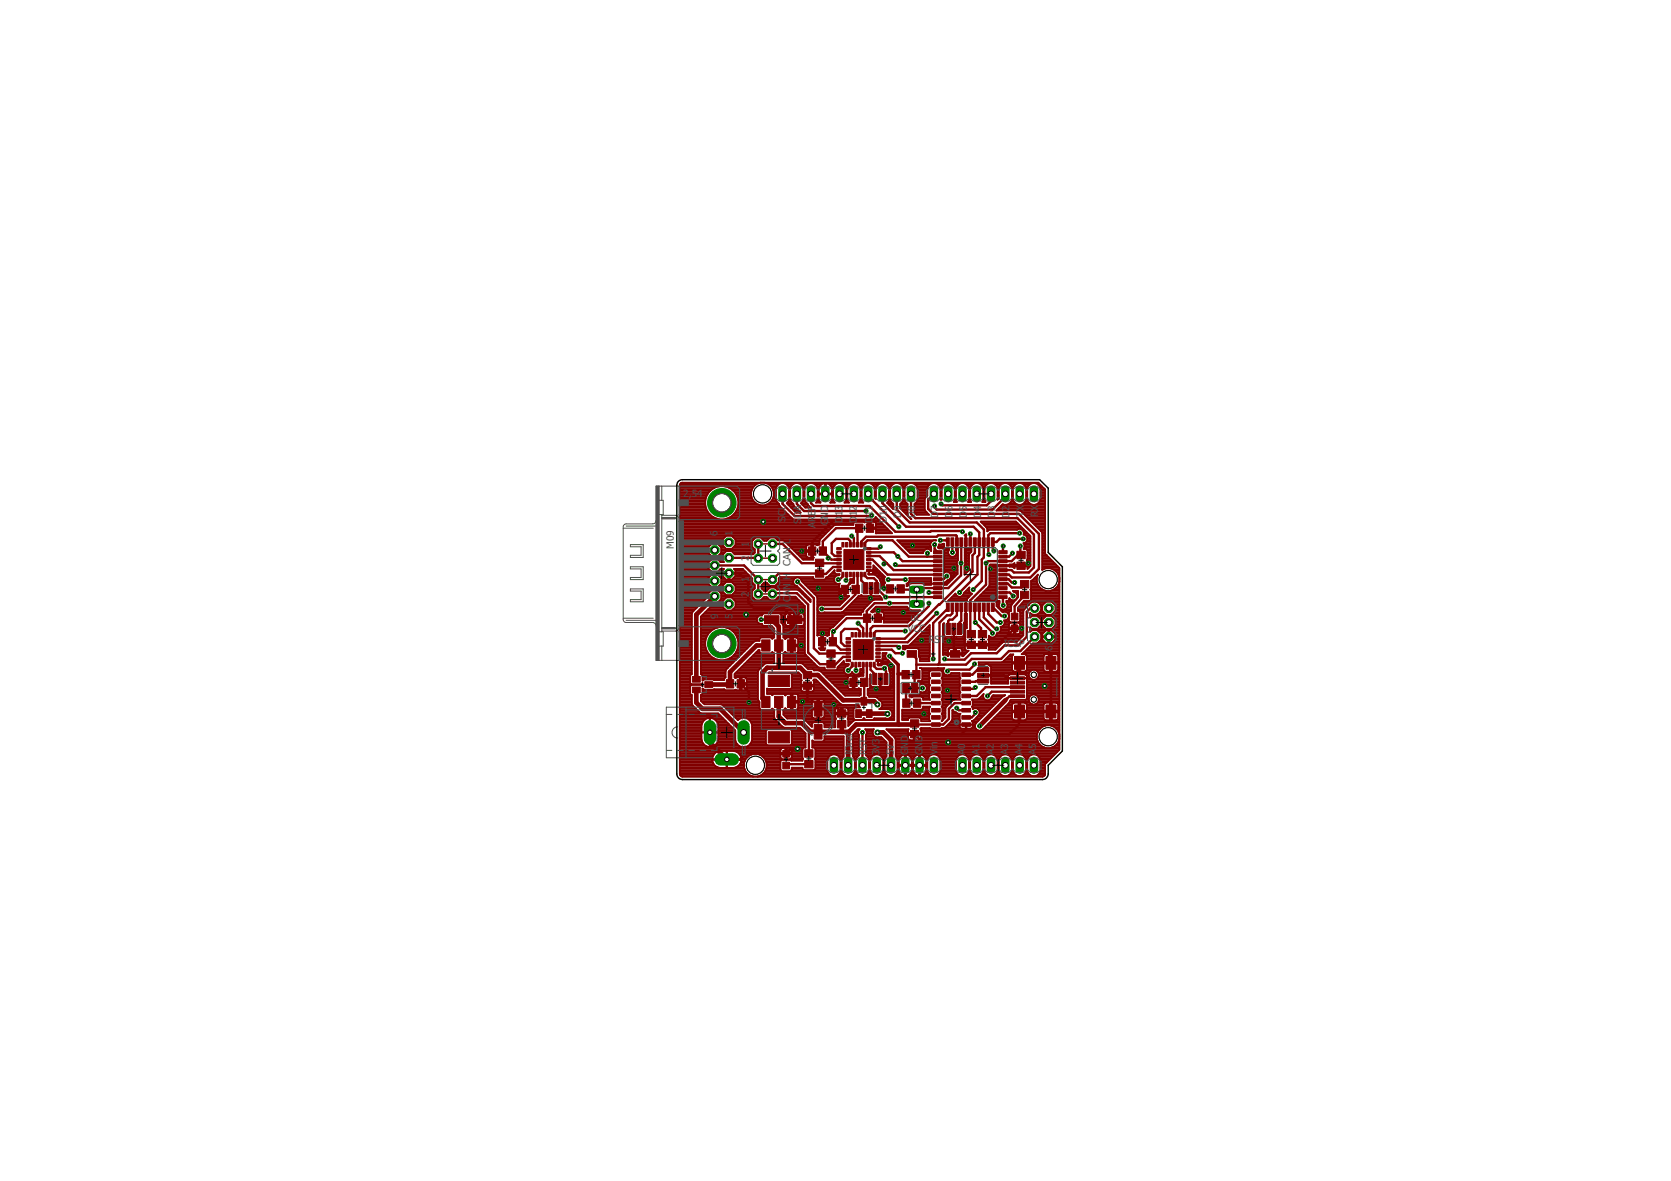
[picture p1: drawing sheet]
<svg xmlns="http://www.w3.org/2000/svg" width="297mm" height="210mm" viewBox="0 0 297 210" stroke-linecap="round" stroke-linejoin="round" font-family="sans-serif">
<defs><g id="words">
<g font-size="1.8" fill="#505050">
<text x="121.5" y="88.3">2,54</text>
<text x="127.5" y="95.2" transform="rotate(-90 127.5 95.2)">6</text>
<text x="130.2" y="95.2" transform="rotate(-90 130.2 95.2)">1</text>
<text x="139.6" y="92.8" transform="rotate(-90 139.6 92.8)">S</text>
<text x="139.6" y="91.8" transform="rotate(-90 139.6 91.8)">C</text>
<text x="139.6" y="90.7" transform="rotate(-90 139.6 90.7)">L</text>
<text x="142.4" y="93.1" transform="rotate(-90 142.4 93.1)">S</text>
<text x="142.4" y="92.1" transform="rotate(-90 142.4 92.1)">DA</text>
<text x="144.9" y="93.9" transform="rotate(-90 144.9 93.9)">A</text>
<text x="144.9" y="92.8" transform="rotate(-90 144.9 92.8)">RE</text>
<text x="144.9" y="90.8" transform="rotate(-90 144.9 90.8)">F</text>
<text x="147.2" y="93.4" transform="rotate(-90 147.2 93.4)">G</text>
<text x="147.2" y="92.2" transform="rotate(-90 147.2 92.2)">ND</text>
<text x="149.8" y="93" transform="rotate(-90 149.8 93)">D1</text>
<text x="149.8" y="90.8" transform="rotate(-90 149.8 90.8)">3</text>
<text x="152.3" y="93" transform="rotate(-90 152.3 93)">D1</text>
<text x="152.3" y="90.8" transform="rotate(-90 152.3 90.8)">2</text>
<text x="155.1" y="93" transform="rotate(-90 155.1 93)">D11</text>
<text x="157.6" y="93" transform="rotate(-90 157.6 93)">D10</text>
<text x="160.2" y="92" transform="rotate(-90 160.2 92)">D9</text>
<text x="162.7" y="92" transform="rotate(-90 162.7 92)">D</text>
<text x="162.7" y="90.8" transform="rotate(-90 162.7 90.8)">8</text>
<text x="166.8" y="92" transform="rotate(-90 166.8 92)">D</text>
<text x="166.8" y="90.8" transform="rotate(-90 166.8 90.8)">7</text>
<text x="169.3" y="92" transform="rotate(-90 169.3 92)">D</text>
<text x="169.3" y="90.8" transform="rotate(-90 169.3 90.8)">6</text>
<text x="171.8" y="92" transform="rotate(-90 171.8 92)">D</text>
<text x="171.8" y="90.8" transform="rotate(-90 171.8 90.8)">5</text>
<text x="174.4" y="92" transform="rotate(-90 174.4 92)">D</text>
<text x="174.4" y="90.8" transform="rotate(-90 174.4 90.8)">4</text>
<text x="176.9" y="92" transform="rotate(-90 176.9 92)">D</text>
<text x="176.9" y="90.8" transform="rotate(-90 176.9 90.8)">3</text>
<text x="179.5" y="92" transform="rotate(-90 179.5 92)">D</text>
<text x="179.5" y="90.8" transform="rotate(-90 179.5 90.8)">2</text>
<text x="182" y="91.9" transform="rotate(-90 182 91.9)">T</text>
<text x="182" y="90.9" transform="rotate(-90 182 90.9)">X</text>
<text x="184.5" y="92" transform="rotate(-90 184.5 92)">R</text>
<text x="184.5" y="90.9" transform="rotate(-90 184.5 90.9)">X</text>
<text x="119.8" y="97.6" transform="rotate(-90 119.8 97.6)">M09</text>
<text x="133.1" y="99.7" transform="rotate(-90 133.1 99.7)">2</text>
<text x="133.1" y="97.1" transform="rotate(-90 133.1 97.1)">1</text>
<text x="140.5" y="100.6" transform="rotate(-90 140.5 100.6)">CAN</text>
<text x="140.5" y="96.8" transform="rotate(-90 140.5 96.8)">L</text>
<text x="133.1" y="106" transform="rotate(-90 133.1 106)">2</text>
<text x="133.1" y="103.5" transform="rotate(-90 133.1 103.5)">1</text>
<text x="140.5" y="107" transform="rotate(-90 140.5 107)">C</text>
<text x="140.5" y="105.9" transform="rotate(-90 140.5 105.9)">AN</text>
<text x="140.5" y="103.1" transform="rotate(-90 140.5 103.1)">H</text>
<text x="127.7" y="110.1" transform="rotate(-90 127.7 110.1)">9</text>
<text x="130.2" y="110.1" transform="rotate(-90 130.2 110.1)">5</text>
<text x="161.3" y="112.3">VCC</text>
<text x="161.9" y="110.4">uC</text>
<text x="182.3" y="108.4" transform="rotate(-90 182.3 108.4)">1</text>
<text x="165" y="114.3">R</text>
<text x="166.1" y="114.3">S</text>
<text x="167.1" y="114.3">T</text>
<text x="178.4" y="115">ICSP</text>
<text x="187.1" y="115.7" transform="rotate(-90 187.1 115.7)">6</text>
<text x="161.4" y="131.9" transform="rotate(-90 161.4 131.9)">D</text>
<text x="164" y="131.9" transform="rotate(-90 164 131.9)">D</text>
<text x="151.5" y="134.2" transform="rotate(-90 151.5 134.2)">IOref</text>
<text x="154.1" y="134.2" transform="rotate(-90 154.1 134.2)">R</text>
<text x="154.1" y="133.1" transform="rotate(-90 154.1 133.1)">S</text>
<text x="154.1" y="132.1" transform="rotate(-90 154.1 132.1)">T</text>
<text x="156.4" y="134.2" transform="rotate(-90 156.4 134.2)">3</text>
<text x="156.4" y="133.3" transform="rotate(-90 156.4 133.3)">V</text>
<text x="156.4" y="132.2" transform="rotate(-90 156.4 132.2)">3</text>
<text x="158.9" y="134.2" transform="rotate(-90 158.9 134.2)">5V</text>
<text x="161.4" y="134.2" transform="rotate(-90 161.4 134.2)">G</text>
<text x="161.4" y="133.1" transform="rotate(-90 161.4 133.1)">N</text>
<text x="164" y="134.2" transform="rotate(-90 164 134.2)">G</text>
<text x="164" y="133.1" transform="rotate(-90 164 133.1)">N</text>
<text x="166.6" y="134.2" transform="rotate(-90 166.6 134.2)">V</text>
<text x="166.6" y="133.2" transform="rotate(-90 166.6 133.2)">i</text>
<text x="166.6" y="132.8" transform="rotate(-90 166.6 132.8)">n</text>
<text x="171.6" y="134.2" transform="rotate(-90 171.6 134.2)">A</text>
<text x="171.6" y="133.2" transform="rotate(-90 171.6 133.2)">0</text>
<text x="174.1" y="134.2" transform="rotate(-90 174.1 134.2)">A</text>
<text x="174.1" y="133.2" transform="rotate(-90 174.1 133.2)">1</text>
<text x="176.7" y="134.2" transform="rotate(-90 176.7 134.2)">A</text>
<text x="176.7" y="133.2" transform="rotate(-90 176.7 133.2)">2</text>
<text x="179.2" y="134.2" transform="rotate(-90 179.2 134.2)">A</text>
<text x="179.2" y="133.2" transform="rotate(-90 179.2 133.2)">3</text>
<text x="181.8" y="134.2" transform="rotate(-90 181.8 134.2)">A</text>
<text x="181.8" y="133.2" transform="rotate(-90 181.8 133.2)">4</text>
<text x="184.2" y="134.2" transform="rotate(-90 184.2 134.2)">A</text>
<text x="184.2" y="133.2" transform="rotate(-90 184.2 133.2)">5</text>
</g>
</g></defs>
<g fill="#800000" stroke="#800000" stroke-width=".18">
<path d="M177.5 105.9h1.5v.5h-1.5z"/>
<path d="M177.5 105.1h1.5v.5h-1.5z"/>
<path d="M177.5 104.3h1.5v.5h-1.5z"/>
<path d="M177.5 103.5h1.5v.5h-1.5z"/>
<path d="M177.5 102.7h1.5v.5h-1.5z"/>
<path d="M177.5 101.9h1.5v.5h-1.5z"/>
<path d="M177.5 101.1h1.5v.5h-1.5z"/>
<path d="M177.5 100.3h1.5v.5h-1.5z"/>
<path d="M177.5 99.5h1.5v.5h-1.5z"/>
<path d="M177.5 98.7h1.5v.5h-1.5z"/>
<path d="M177.5 97.9h1.5v.5h-1.5z"/>
<path d="M176.2 95.6h.5v1.5h-.5z"/>
<path d="M175.4 95.6h.5v1.5h-.5z"/>
<path d="M174.6 95.6h.5v1.5h-.5z"/>
<path d="M173.8 95.6h.5v1.5h-.5z"/>
<path d="M173 95.6h.5v1.5h-.5z"/>
<path d="M172.2 95.6h.5v1.5h-.5z"/>
<path d="M171.4 95.6h.5v1.5h-.5z"/>
<path d="M170.6 95.6h.5v1.5h-.5z"/>
<path d="M169.8 95.6h.5v1.5h-.5z"/>
<path d="M169 95.6h.5v1.5h-.5z"/>
<path d="M168.2 95.6h.5v1.5h-.5z"/>
<path d="M165.9 97.9h1.5v.5h-1.5z"/>
<path d="M165.9 98.7h1.5v.5h-1.5z"/>
<path d="M165.9 99.5h1.5v.5h-1.5z"/>
<path d="M165.9 100.3h1.5v.5h-1.5z"/>
<path d="M165.9 101.1h1.5v.5h-1.5z"/>
<path d="M165.9 101.9h1.5v.5h-1.5z"/>
<path d="M165.9 102.7h1.5v.5h-1.5z"/>
<path d="M165.9 103.5h1.5v.5h-1.5z"/>
<path d="M165.9 104.3h1.5v.5h-1.5z"/>
<path d="M165.9 105.1h1.5v.5h-1.5z"/>
<path d="M165.9 105.9h1.5v.5h-1.5z"/>
<path d="M168.2 107.2h.5v1.5h-.5z"/>
<path d="M169 107.2h.5v1.5h-.5z"/>
<path d="M169.8 107.2h.5v1.5h-.5z"/>
<path d="M170.6 107.2h.5v1.5h-.5z"/>
<path d="M171.4 107.2h.5v1.5h-.5z"/>
<path d="M172.2 107.2h.5v1.5h-.5z"/>
<path d="M173 107.2h.5v1.5h-.5z"/>
<path d="M173.8 107.2h.5v1.5h-.5z"/>
<path d="M174.6 107.2h.5v1.5h-.5z"/>
<path d="M175.4 107.2h.5v1.5h-.5z"/>
<path d="M176.2 107.2h.5v1.5h-.5z"/>
<path d="M153.1 123.9h1v1.4h-1z"/>
<path d="M154 126.1h1v1.4h-1z"/>
<path d="M152.1 126.1h1v1.4h-1z"/>
<path d="M140 123.8h1.5v2h-1.5z"/>
<path d="M137.7 123.8h1.5v2h-1.5z"/>
<path d="M135.4 123.8h1.5v2h-1.5z"/>
<path d="M136.6 130h3.8v2h-3.8z"/>
<path d="M144.7 124.7h1.4v2.6h-1.4z"/>
<path d="M144.7 128.8h1.4v2.6h-1.4z"/>
<path d="M148.9 128.1h1.5v1.3h-1.5z"/>
<path d="M148.9 126.2h1.5v1.3h-1.5z"/>
<path d="M139.1 133.4h1.2v1.2h-1.2z"/>
<path d="M139.1 135.5h1.2v1.2h-1.2z"/>
<path d="M143 135.2h1.5v1.3h-1.5z"/>
<path d="M143 133.3h1.5v1.3h-1.5z"/>
<path d="M180.8 98h1.4v1.3h-1.4z"/>
<path d="M180.8 99.9h1.4v1.3h-1.4z"/>
<path d="M162.2 119.2h1.4v1.4h-1.4z"/>
<path d="M160.3 119.2h1.3v1.4h-1.3z"/>
<path d="M170.2 110.8h.7v2h-.7z"/>
<path d="M169.2 110.8h.7v2h-.7z"/>
<path d="M168.2 110.8h.7v2h-.7z"/>
<path d="M179.6 120.3h2.5v.5h-2.5z"/>
<path d="M179.6 121.1h2.5v.5h-2.5z"/>
<path d="M179.6 121.9h2.5v.5h-2.5z"/>
<path d="M179.6 122.7h2.5v.5h-2.5z"/>
<path d="M179.6 123.5h2.5v.5h-2.5z"/>
<path d="M185.9 116.7h1.8v2.3h-1.8z"/>
<path d="M180.3 116.7h1.8v2.3h-1.8z"/>
<path d="M180.3 125.3h1.8v2.3h-1.8z"/>
<path d="M185.9 125.3h1.8v2.3h-1.8z"/>
<path d="M160.5 124.2h1.3v1.5h-1.3z"/>
<path d="M162.4 124.2h1.3v1.5h-1.3z"/>
<path d="M162 121.5h1.2v1.6h-1.2z"/>
<path d="M160.5 121.5h1.1v1.6h-1.1z"/>
<path d="M171 127.2h1.5v.6h-1.5z"/>
<path d="M165.6 124.7h1.5v.6h-1.5z"/>
<path d="M171 128.5h1.5v.6h-1.5z"/>
<path d="M171 125.9h1.5v.7h-1.5z"/>
<path d="M171 124.7h1.5v.6h-1.5z"/>
<path d="M165.6 125.9h1.5v.7h-1.5z"/>
<path d="M165.6 123.4h1.5v.6h-1.5z"/>
<path d="M165.6 122.1h1.5v.6h-1.5z"/>
<path d="M171 122.1h1.5v.6h-1.5z"/>
<path d="M165.6 119.6h1.5v.6h-1.5z"/>
<path d="M171 123.4h1.5v.6h-1.5z"/>
<path d="M171 120.9h1.5v.6h-1.5z"/>
<path d="M165.6 120.9h1.5v.6h-1.5z"/>
<path d="M171 119.6h1.5v.6h-1.5z"/>
<path d="M165.6 127.2h1.5v.6h-1.5z"/>
<path d="M165.6 128.5h1.5v.6h-1.5z"/>
<path d="M173.8 118.7h2v.7h-2z"/>
<path d="M173.8 119.7h2v.7h-2z"/>
<path d="M173.8 120.7h2v.7h-2z"/>
<path d="M161.8 127.9h1.5v1.3h-1.5z"/>
<path d="M161.8 129.8h1.5v1.3h-1.5z"/>
<path d="M150 97.7h3.6v3.5h-3.6z"/>
<path d="M144.9 99.4h1.5v1.3h-1.5z"/>
<path d="M144.9 101.3h1.5v1.3h-1.5z"/>
<path d="M140 113.7h1.5v2h-1.5z"/>
<path d="M137.7 113.7h1.5v2h-1.5z"/>
<path d="M135.4 113.7h1.5v2h-1.5z"/>
<path d="M136.6 120h3.8v2h-3.8z"/>
<path d="M140 109.4h2.6v1.4h-2.6z"/>
<path d="M135.9 109.4h2.6v1.4h-2.6z"/>
<path d="M142.8 119.3h1.5v1.3h-1.5z"/>
<path d="M142.8 121.2h1.5v1.3h-1.5z"/>
<path d="M173.9 112.1h1.5v1.3h-1.5z"/>
<path d="M173.9 113.9h1.5v1.4h-1.5z"/>
<path d="M151.4 104h1.4v1.5h-1.4z"/>
<path d="M149.5 104h1.4v1.5h-1.4z"/>
<path d="M143.7 97.2h1.3v1.5h-1.3z"/>
<path d="M145.6 97.2h1.3v1.5h-1.3z"/>
<path d="M154 93.1h1.3v1.5h-1.3z"/>
<path d="M152.1 93.1h1.3v1.5h-1.3z"/>
<path d="M155.5 103.5h.7v2h-.7z"/>
<path d="M154.5 103.5h.7v2h-.7z"/>
<path d="M153.5 103.5h.7v2h-.7z"/>
<path d="M151.7 113.7h3.5v3.5h-3.5z"/>
<path d="M147 115.5h1.5v1.3h-1.5z"/>
<path d="M147 117.4h1.5v1.3h-1.5z"/>
<path d="M153 120.5h1.3v1.5h-1.3z"/>
<path d="M151.1 120.5h1.3v1.5h-1.3z"/>
<path d="M155.4 109.1h1.3v1.5h-1.3z"/>
<path d="M153.5 109.1h1.3v1.5h-1.3z"/>
<path d="M145.5 113.3h1.3v1.5h-1.3z"/>
<path d="M147.4 113.3h1.3v1.5h-1.3z"/>
<path d="M157.1 119.7h.7v2h-.7z"/>
<path d="M156.1 119.7h.7v2h-.7z"/>
<path d="M155.1 119.7h.8v2h-.8z"/>
<path d="M125.3 121.2h1.4v1h-1.4z"/>
<path d="M123.1 122.1h1.4v1h-1.4z"/>
<path d="M123.1 120.2h1.4v1h-1.4z"/>
<path d="M159.4 103.9h1.4v1.5h-1.4z"/>
<path d="M157.5 103.9h1.4v1.5h-1.4z"/>
<path d="M171.9 112.1h1.5v1.3h-1.5z"/>
<path d="M171.9 113.9h1.5v1.4h-1.5z"/>
<path d="M179.8 111.1h1.2v1.2h-1.2z"/>
<path d="M179.8 109h1.2v1.2h-1.2z"/>
<path d="M181.4 105.1h1.5v1.3h-1.5z"/>
<path d="M181.4 103.2h1.5v1.3h-1.5z"/>
<path d="M169 115.6h1.6v1.2h-1.6z"/>
<path d="M161.2 115.6h1.7v1.2h-1.7z"/>
<path d="M129.1 120.8h1.3v1.5h-1.3z"/>
<path d="M131 120.8h1.3v1.5h-1.3z"/>
</g>
<g fill="#800000" stroke="#800000" stroke-width=".18">
<path d="M153.6 96.4h.3v.8h-.3z" fill-rule="evenodd"/>
<path d="M152.9 96.4h.4v.8h-.4z" fill-rule="evenodd"/>
<path d="M152.3 96.4h.3v.8h-.3z" fill-rule="evenodd"/>
<path d="M151.6 96.4h.4v.8h-.4z" fill-rule="evenodd"/>
<path d="M151 96.4h.3v.8h-.3z" fill-rule="evenodd"/>
<path d="M150.3 96.4h.4v.8h-.4z" fill-rule="evenodd"/>
<path d="M149.7 96.4h.3v.8h-.3z" fill-rule="evenodd"/>
<path d="M148.8 97.3h.7v.4h-.7z" fill-rule="evenodd"/>
<path d="M148.8 98h.7v.3h-.7z" fill-rule="evenodd"/>
<path d="M148.8 98.6h.7v.4h-.7z" fill-rule="evenodd"/>
<path d="M148.8 99.3h.7v.3h-.7z" fill-rule="evenodd"/>
<path d="M148.8 99.9h.7v.4h-.7z" fill-rule="evenodd"/>
<path d="M148.8 100.6h.7v.4h-.7z" fill-rule="evenodd"/>
<path d="M148.8 101.2h.7v.4h-.7z" fill-rule="evenodd"/>
<path d="M149.7 101.7h.3v.8h-.3z" fill-rule="evenodd"/>
<path d="M150.3 101.7h.4v.8h-.4z" fill-rule="evenodd"/>
<path d="M151 101.7h.3v.8h-.3z" fill-rule="evenodd"/>
<path d="M151.6 101.7h.4v.8h-.4z" fill-rule="evenodd"/>
<path d="M152.3 101.7h.3v.8h-.3z" fill-rule="evenodd"/>
<path d="M152.9 101.7h.4v.8h-.4z" fill-rule="evenodd"/>
<path d="M153.6 101.7h.3v.8h-.3z" fill-rule="evenodd"/>
<path d="M154 101.2h.8v.4h-.8z" fill-rule="evenodd"/>
<path d="M154 100.6h.8v.4h-.8z" fill-rule="evenodd"/>
<path d="M154 99.9h.8v.4h-.8z" fill-rule="evenodd"/>
<path d="M154 99.3h.8v.3h-.8z" fill-rule="evenodd"/>
<path d="M154 98.6h.8v.4h-.8z" fill-rule="evenodd"/>
<path d="M154 98h.8v.3h-.8z" fill-rule="evenodd"/>
<path d="M154 97.3h.8v.4h-.8z" fill-rule="evenodd"/>
<path d="M155.2 112.4h.4v.8h-.4z" fill-rule="evenodd"/>
<path d="M154.6 112.4h.3v.8h-.3z" fill-rule="evenodd"/>
<path d="M153.9 112.4h.4v.8h-.4z" fill-rule="evenodd"/>
<path d="M153.3 112.4h.3v.8h-.3z" fill-rule="evenodd"/>
<path d="M152.6 112.4h.4v.8h-.4z" fill-rule="evenodd"/>
<path d="M152 112.4h.3v.8h-.3z" fill-rule="evenodd"/>
<path d="M151.3 112.4h.4v.8h-.4z" fill-rule="evenodd"/>
<path d="M150.4 113.3h.8v.4h-.8z" fill-rule="evenodd"/>
<path d="M150.4 114h.8v.3h-.8z" fill-rule="evenodd"/>
<path d="M150.4 114.6h.8v.4h-.8z" fill-rule="evenodd"/>
<path d="M150.4 115.3h.8v.3h-.8z" fill-rule="evenodd"/>
<path d="M150.4 115.9h.8v.4h-.8z" fill-rule="evenodd"/>
<path d="M150.4 116.6h.8v.3h-.8z" fill-rule="evenodd"/>
<path d="M150.4 117.2h.8v.4h-.8z" fill-rule="evenodd"/>
<path d="M151.3 117.7h.4v.8h-.4z" fill-rule="evenodd"/>
<path d="M152 117.7h.3v.8h-.3z" fill-rule="evenodd"/>
<path d="M152.6 117.7h.4v.8h-.4z" fill-rule="evenodd"/>
<path d="M153.3 117.7h.3v.8h-.3z" fill-rule="evenodd"/>
<path d="M153.9 117.7h.4v.8h-.4z" fill-rule="evenodd"/>
<path d="M154.6 117.7h.3v.8h-.3z" fill-rule="evenodd"/>
<path d="M155.2 117.7h.4v.8h-.4z" fill-rule="evenodd"/>
<path d="M155.7 117.2h.8v.4h-.8z" fill-rule="evenodd"/>
<path d="M155.7 116.6h.8v.3h-.8z" fill-rule="evenodd"/>
<path d="M155.7 115.9h.8v.4h-.8z" fill-rule="evenodd"/>
<path d="M155.7 115.3h.8v.3h-.8z" fill-rule="evenodd"/>
<path d="M155.7 114.6h.8v.4h-.8z" fill-rule="evenodd"/>
<path d="M155.7 114h.8v.3h-.8z" fill-rule="evenodd"/>
<path d="M155.7 113.3h.8v.4h-.8z" fill-rule="evenodd"/>
</g>
<g fill="none" stroke="#800000" stroke-width=".32">
<path d="M120.8 96h7.6M120.8 96.5h7.6M120.8 92.7h35.7M120.8 98.7h5.5M120.8 89.7h4.6M120.8 86.4h7M120.8 99.8h5.3M120.8 99.5h5.6M120.8 99.3h7.6M120.8 99h7.6M120.8 98.4h5.3M120.8 98.2h5.1"/>
<path d="M120.8 97.9h5.1M120.8 97.6h5.1M120.8 97.3h5.1M120.8 97.1h5.3M120.8 96.8h5.5M120.8 96.3h7.6M120.8 95.7h7.8M120.8 95.4h8.1M120.8 95.2h25.7M120.8 94.9h25.9M120.8 94.6h26.2M120.8 94.4h26.5"/>
<path d="M120.8 94.1h26.8M120.8 93.8h27M120.8 93.5h27.3M120.8 93h30.9M120.8 92.4h35.4M120.8 92.2h6.6M120.8 91.9h6M120.8 91.6h5.6M120.8 91.4h5.3M120.8 91.1h5.1M120.8 90.8h5M120.8 90.5h4.8"/>
<path d="M120.8 90.3h4.7M120.8 90h4.6M120.8 89.5h4.6M120.8 89.2h4.6M120.8 88.9h4.6M120.8 88.6h4.7M120.8 88.3h4.7M120.8 88.1h4.8M120.8 87.8h5M120.8 87.5h5.2M120.8 87.2h5.5M120.8 87h5.7"/>
<path d="M120.8 86.7h6.2M120.9 86.1l.3-.3h63.4l1.2 1.2M120.9 86.1l-.1 51.5 .1 .2 .3 .2M120.9 86.2h13.4M121 85.9h13.9M125.4 89.7a2.96 2.96 0 0 0 2.5 2.6 2.96 2.96 0 0 0 3.1-1.8M125.4 89.7a2.97 2.97 0 0 1 2.9-3.3 2.97 2.97 0 0 1 3 3.3M127.7 99.5h.7M127.7 98.7h.7M127.7 96.8h.7M128 99.8h.6M128 98.4h.6"/>
<path d="M128 97.1h.6M128.2 98.2h.7M128.2 97.9h6M128.2 97.6h6M128.2 97.3h.7M128.8 86.4h5.2M129.2 92.2h11.6M129.6 86.7h4.2M129.8 91.9h10.8M130.1 87h3.6M130.2 91.6h10.1M130.3 98.2h3.9"/>
<path d="M130.3 97.3h3.6M130.3 95.4h15.9M130.4 87.2h3.2M130.5 91.4h9.5M130.5 98.4h3.5M130.5 97.1h3.2M130.6 95.7h3.6M130.6 87.5h2.9M130.7 91.1h9M130.7 96h3.2M130.7 96.5h3M130.7 96.8h3"/>
<path d="M130.7 96.3h3M130.8 87.8h2.7M130.9 90.8h8.6M131 88.1h2.5M131 90.5h8.2M131.1 88.3h2.5M131.1 90.3h7.8M131.1 88.6h2.6M131.2 90h7.5M131.2 88.9h2.6M131.3 89.7h3.7M131.3 89.7l-.3 .8"/>
<path d="M131.3 89.5h3.1M131.3 89.2h2.8M134.2 97.6l-.5-.5v-.9l.6-.7h1l.5 .6h.5l.6-.6h.9l.5 .6 1.1 .1 3.4 3.3h1.7l.2-.4h-.2v-1h-1.2v.6l.2 .3M134.2 97.6v.6l-.3 .3h-3.3l-.5-.5h-1l-.7 .7v.9l.3 .3h-.6l-.6-.6h-.9l-.7 .7v1l.7 .7h.9l.6-.6h.6l-.3 .3v.4h1.1v1.2h-.4l-.7-.6v-.4M135.1 85.8a2.04 2.04 0 0 0-1.2 3.1 2.04 2.04 0 0 0 3.3 0 2.04 2.04 0 0 0-1.2-3.1M135.4 95.7h1.3M135.7 96h.7M136.1 89.7h2.4M136.2 85.9h2.6M136.7 89.5h1.6M136.8 86.2h1.5M137 89.2h1.1"/>
<path d="M137 86.4h1.1M137.3 88.9h.7M137.3 86.7h.7M137.4 88.6h.5M137.4 87h.5M137.5 88.3h.4M137.5 87.2h.4M137.5 88.1h.4M137.5 87.8h.4M137.5 87.5h.4M137.9 95.7h8M138.2 96h7.5"/>
<path d="M139.4 85.9h1.9M139.6 96.3h6.1M139.8 96.5h5.9M139.8 89.5l.5-.7v-2a1.19 1.19 0 0 0-1.2-1 1.19 1.19 0 0 0-1.2 1v2l.2 .4 .4 .4 .1 .3 2.3 2.3 .2 .1 14 .1 .3-.2 .3-.3M139.8 89.5l1.7 1.6h.8l-1.2-1.2-.1-.3-.3-.4-.2-.4v-2a1.2 1.2 0 0 1 1.1-1 1.2 1.2 0 0 1 1.2 1v2l-.4 .7M139.9 89.5h1M139.9 86.2h.9M140.1 89.7h.9M140.1 96.8h3.5M140.1 89.2h.5M140.1 86.4h.5M140.2 88.9h.3"/>
<path d="M140.2 86.7h.3M140.3 88.6h.2M140.3 88.3h.2M140.3 88.1h.2M140.3 87.8h.2M140.3 87.5h.2M140.3 87.2h.2M140.3 87h.2M140.4 97.1h2.9M140.4 90h.8M140.6 97.3h2.7M140.7 90.3h.8"/>
<path d="M140.7 92.1h.1M140.9 97.6h2.4M140.9 90.5h.9M141.2 97.9h3M141.2 90.8h.8M141.5 98.2h1.8M141.5 91.1h.8M141.7 98.4h1.6M141.9 85.9h2M142 98.7h1.3M142.3 99h1.1M142.4 89.5h1"/>
<path d="M142.4 86.2h1M142.6 99.3h1.9M142.6 89.7h1M142.6 89.2h.6M142.7 86.4h.5M142.8 88.9h.3M142.8 86.7h.2M142.8 88.6h.2M142.8 88.3h.2M142.8 88.1h.2M142.8 87.8h.2M142.8 87.5h.2"/>
<path d="M142.8 87.2h.2M142.8 87h.2M142.9 90h1M144.2 98.7h.3M144.2 99h.3M144.2 98.4h.3M144.2 98.2h.3M144.2 97.6h.3M144.2 97.3h.3M144.2 97.1h.3M144.2 96.8h.3M144.5 85.9h1.9"/>
<path d="M145 86.2h.9M145.2 96.8h.2M145.2 89.2h.5M145.2 86.4h.5M145.3 88.9h.3M145.3 86.7h.3M145.4 88.6h.1M145.4 88.3h.1M145.4 88.1h.1M145.4 87.8h1.2M145.4 87.5h.1M145.4 87.2h.1"/>
<path d="M145.4 87h.1M145.7 86.4l-.2 .5v.8h2.4v-.8l-.2-.5M146.5 85.9h.1v2h-1.1v.7l.4 .7h-.9l.4-.5v-2a1.2 1.2 0 0 0-1.2-1 1.2 1.2 0 0 0-1.2 1v2l.2 .4 .9 1h-.9l-.8-.7M146.5 85.9l-.6 .2-.2 .3M146.6 86.4h.2M146.6 87.5h.2M146.6 87.2h.2M146.6 87h.2M146.6 86.7h.2M146.6 86.2h.2M146.6 85.9h.2M146.8 87.8h1.3"/>
<path d="M147 85.9h1.9M147.5 86.2h1M147.7 89.2h.6M147.7 86.4l-.4-.4-.5-.1v2h1.1v.7l-.3 .7h.8l-.3-.5v-2a1.19 1.19 0 0 1 1.2-1 1.19 1.19 0 0 1 1.1 1v2l-.3 .5h.8l-.3-.5v-2a1.18 1.18 0 0 1 1.2-1 1.18 1.18 0 0 1 1.2 1v2l-.3 .5h.8l-.3-.5v-2a1.18 1.18 0 0 1 1.1-1 1.18 1.18 0 0 1 1.2 1v1.7l.2 .2v-1.9a1.18 1.18 0 0 1 1.2-1 1.18 1.18 0 0 1 1.1 1v2l-.3 .6 1.1 1.1v-.9l-.4-.4-.2-.4v-2a1.18 1.18 0 0 1 1.2-1 1.18 1.18 0 0 1 1.2 1v2l-.2 .4-.4 .4v.7l2 2-.7-.8v-1.9l-.3-.4-.2-.4v-2a1.18 1.18 0 0 1 1.1-1 1.18 1.18 0 0 1 1.2 1v2l-.2 .4-.3 .4v1.5M147.7 86.4h.5M147.8 88.9h.3M147.8 86.7h.3M147.9 88.6h.2M147.9 88.3h.2M147.9 88.1h.2M147.9 87.5h.2M147.9 87.2h.2"/>
<path d="M147.9 87h.2M148.5 93.3l-.2 .1-2.5 2.5-.1 .9-.4 .1-.8-.1v1h-1.2v-.7l.2-.2 .7-.1v2.3l-.7-.1M149.6 85.9h1.9M150.1 86.2h.9M150.3 89.2h.5M150.3 86.4h.5M150.4 88.9h.3M150.4 86.7h.3M150.4 88.6h.2M150.4 88.3h.2M150.4 88.1h.2M150.4 87.8h.2"/>
<path d="M150.4 87.5h.2M150.4 87.2h.2M150.4 87h.2M151.7 93l.2-.3h1.7l.1 .2 .8-.2v1h1.2v-.7M151.7 93v.3h-30.9M152.1 85.9h1.9M152.6 86.2h.9M152.8 89.2h.5M152.8 86.4h.5M152.9 88.9h.3M152.9 86.7h.3M153 88.6h.2"/>
<path d="M153 88.3h.2M153 88.1h.2M153 87.8h.2M153 87.5h.2M153 87.2h.2M153 87h.2M154.5 93.3h.3M154.5 93.5h.3M154.5 93h.3M154.6 85.9h1.9M154.8 92.3v.1M154.8 93.8h2.8"/>
<path d="M155.1 86.2h1M155.3 86.4h.6M155.5 92.2h.5M155.5 86.7h.2M155.5 88.3h.2M155.5 88.1h.2M155.5 87.8h.2M155.5 87.5h.2M155.5 87.2h.2M155.5 87h.2M155.6 88.6h.1M155.7 91.9l2.9 2.9h-2.9"/>
<path d="M155.7 91.9h.1M155.7 93l-.3-.2-.6-.1v1.3h.9v.8M155.7 94.8h.1M155.7 93h1.1M155.7 93.3h1.3M155.7 94.6h2.7M155.7 94.4h2.4M155.7 94.1h2.2M155.7 93.5h1.6M157.2 85.9h1.9M157.7 86.2h.9M157.7 89.5h.9"/>
<path d="M157.9 86.4h.5M157.9 89.2h.5M158 88.9h.3M158 89.7h.8M158 86.7h.3M158 88.6h.2M158 88.3h.2M158 88.1h.2M158 87.8h.2M158 87.5h.2M158 87.2h.2M158 87h.2"/>
<path d="M158.3 90h.5M158.6 90.3h.2M159.7 96.3h5.9M159.7 85.9h1.9M160 96.5h5.4M160 89.7h1.3M160 90.3h1.3M160 90h1.3M160.2 89.5h1M160.2 86.2h1M160.2 90.5h1.1M160.3 96.8h5.1"/>
<path d="M160.4 86.4h.5M160.4 89.2h.5M160.5 90.8h.8M160.5 88.9h.3M160.5 97.1h4.9M160.5 86.7h.3M160.6 88.6h.2M160.6 88.3h.2M160.6 88.1h.2M160.6 87.8h.2M160.6 87.5h.2M160.6 87.2h.2"/>
<path d="M160.6 87h.2M160.8 91.1h.5M160.8 97.3h4.7M161 91.4h.3M161.1 97.6h3.5M161.3 91.6h.1M161.4 97.9h2.8M161.6 91.9h.1M161.6 98.2h2.5M161.9 92.2h.1M162.3 85.9h3.4M162.6 89.7h1.8"/>
<path d="M162.6 91.1h2.2M162.6 90.8h1.9M162.6 90.5h1.8M162.6 90.3h1.8M162.6 90h1.8M162.7 89.5h1.7M162.7 86.2h2.5M162.8 91.4h2.2M163 86.4h2M163 89.2h1.4M163.1 88.9h1.3M163.1 86.7h1.8"/>
<path d="M163.1 88.6h1.3M163.1 88.3h1.5M163.1 88.1h1.7M163.1 87.8h1.7M163.1 87.5h1.7M163.1 87.2h1.7M163.1 87h1.7M164.2 97.9a.74 .74 0 0 1 1.3 0v-.6a.77 .77 0 0 1 0-1 .77 .77 0 0 1 .9-.2l-6.9-.1 2.3 2.3h2.3v-.1M164.2 97.9l-.1 .3M164.5 90.8l.7 .7h-2.2l-.4-.4M164.8 88.1v-1.3a1.18 1.18 0 0 1 1.2-1 1.18 1.18 0 0 1 1.2 1v2h.2v-2a1.18 1.18 0 0 1 1.2-1 1.18 1.18 0 0 1 1.1 1v2l-.2 .4h.6l-.2-.4v-2a1.18 1.18 0 0 1 1.2-1 1.18 1.18 0 0 1 1.2 1v2l-.2 .4h.5l-.1-.4v-2a1.18 1.18 0 0 1 1.1-1 1.18 1.18 0 0 1 1.2 1v2l-.2 .4h.6l-.2-.4v-2a1.18 1.18 0 0 1 1.2-1 1.18 1.18 0 0 1 1.1 1v2l.2-.2M164.8 88.1l-.4 .6v1.9l.1 .2"/>
<path d="M165.2 97.6h.3M165.5 97.7h.1M165.5 97.9h.1M166.3 85.9h1.9M166.8 97.3h1.1M166.8 86.2h1M166.8 97.1h1M166.9 96.8h.9M167 86.4h.5M167.2 86.7h.2M167.2 88.6h.2M167.2 88.3h.2"/>
<path d="M167.2 88.1h.2M167.2 87.8h.2M167.2 87.5h.2M167.2 87.2h.2M167.2 87h.2M167.7 97.6h1M167.9 98.7h.9M167.9 99.8h2.2M167.9 99.5h2.4M167.9 99.3h2.4M167.9 99h2.4M167.9 98.4h.7"/>
<path d="M167.9 98.2h.7M167.9 97.9h.7M168.9 85.9h1.9M169.3 86.2h1M169.6 86.4h.5M169.6 89.2h.5M169.7 88.9h.3M169.7 86.7h.2M169.7 88.6h.2M169.7 88.3h.2M169.7 88.1h.2M169.7 87.8h.2"/>
<path d="M169.7 87.5h.2M169.7 87.2h.2M169.7 87h.2M169.9 98.7h.4M169.9 97.6h.4M170 97.9h.3M170 98.4h.3M170.1 98.2h.2M171.4 85.9h1.9M171.5 95.2l.2-.2 .1 .2zM171.5 97.5h1.2v.5l-.4 .6v2.7l-.9 .9v-1.6a.72 .72 0 0 0 .1-.9zM171.5 98.7h.8"/>
<path d="M171.5 99.5h.8M171.5 99.3h.8M171.5 99h.8M171.5 98.4h.8M171.5 98.2h1M171.5 97.9h1.2M171.5 97.6h1.2M171.5 95.2h.3M171.5 99.8h.8M171.7 95.2v2.3M171.7 96.3h.1M171.7 96h.1"/>
<path d="M171.7 96.5h.1M171.7 97.3h.1M171.7 97.1h.1M171.7 96.8h.1M171.7 95.7h.1M171.7 95.4h.1M171.9 86.2h.9M172.1 86.4h.5M172.1 89.2h.5M172.2 88.9h.3M172.2 86.7h.3M172.3 88.6h.2"/>
<path d="M172.3 88.3h.2M172.3 88.1h.2M172.3 87.8h.2M172.3 87.5h.2M172.3 87.2h.2M172.3 87h.2M173.9 85.9h2M174.4 86.2h1M174.6 93h6.3M174.6 89.2h.6M174.6 86.4h.6M174.8 88.9h.2"/>
<path d="M174.8 86.7h.2M174.8 88.6h.2M174.8 88.3h.2M174.8 88.1h.2M174.8 87.8h.2M174.8 87.5h.2M174.8 87.2h.2M174.8 87h.2M174.9 93.3h6.3M175.2 93.5h6.2M175.2 93.6h.1M175.4 93.8h6.3"/>
<path d="M175.5 94.4h.1M175.5 94.1h5.4M176.5 85.9h1.9M177 86.2h.9M177.2 86.4h.5M177.3 86.7h.3M177.3 90.5h8.5M177.3 88.6h.2M177.3 88.3h.2M177.3 88.1h.2M177.3 87.8h.2M177.3 87.5h.2"/>
<path d="M177.3 87.2h.2M177.3 87h.2M177.5 88.6v-1.8a1.18 1.18 0 0 1 1.2-1 1.18 1.18 0 0 1 1.2 1v2l-.2 .4-.8 .5M177.6 90.3h8.2M177.9 90h7.9M178.1 89.7h7.7M178.5 89.7l-.3-.1-1.1 1.1 4.4 .1 3.7 3.8 .1 6.7a2.03 2.03 0 0 1 3 1.3M179 85.9h1.9M179.5 89.5h1M179.5 86.2h.9M179.7 89.2h.5M179.7 86.4h.5"/>
<path d="M179.8 88.9h.3M179.8 86.7h.3M179.9 88.6h.2M179.9 88.3h.2M179.9 88.1h.2M179.9 87.8h.2M179.9 87.5h.2M179.9 87.2h.2M179.9 87h.2M181 89.7l-.4-.2-.5-.7v-2a1.2 1.2 0 0 1 1.1-1 1.2 1.2 0 0 1 1.2 1v2l-.2 .4-.7 .5M181.4 90.8h4.4M181.6 94.1h.4"/>
<path d="M181.6 85.9h1.9M181.7 91.1h4.1M181.9 94.3a.75 .75 0 0 0-1.1-.2h-4.9l-.4 .3-.1-.6-1.1-1.1h6.3l2.6 2.6v5.3l-.6 .5v-.4h-.9v-.3h.9l-.1-.8 .1-.1v-1.7l-.2-.2-.4-.1a.74 .74 0 0 0-.1-1h1.3M181.9 94.3l.1 .3M181.9 94.4h.3M182 94.6l-.1 .4a.77 .77 0 0 1 .7 .7 .77 .77 0 0 1-.6 .8M182 94.9h.8M182 94.6h.5M182 91.4h3.8M182 89.5h1M182 86.2h1M182.1 97.3h1.1"/>
<path d="M182.1 96.8h1.1M182.1 97.1h1.1M182.2 89.2h.6M182.3 86.4h.5M182.3 91.6h3.5M182.3 95.2h.8M182.4 88.9h.3M182.4 86.7h.2M182.4 88.6h.2M182.4 88.3h.2M182.4 88.1h.2M182.4 87.8h.2"/>
<path d="M182.4 87.5h.2M182.4 87.2h.2M182.4 87h.2M182.5 97.6h.7M182.5 96.3h.7M182.5 91.9h3.3M182.6 95.4h.6M182.6 99.5h.6M182.6 96h.6M182.6 95.7h.6M182.6 98.7h.6M182.6 99.8h.6"/>
<path d="M182.6 99.3h.6M182.6 99h.6M182.6 98.4h.6M182.6 98.2h.6M182.6 97.9h.6M182.8 92.2h3M183.1 92.4h2.7M183.3 92.7h2.5M183.6 89.7l-.5-.2-.5-.7v-2a1.2 1.2 0 0 1 1.2-1 1.2 1.2 0 0 1 1.2 1v2l-.2 .4-.8 .5M183.6 93h2.2M183.9 93.3h1.9M184.1 85.9h.6"/>
<path d="M184.2 93.5h1.6M184.4 93.8h1.4M184.6 89.5h1.2M184.6 86.2h.4M184.7 94.1h1.1M184.8 89.2h1M184.8 86.4h.4M184.9 88.9h.9M184.9 86.7h.6M185 88.6h.8M185 88.3h.8M185 88.1h.8"/>
<path d="M185 87.8h.8M185 87.5h.8M185 87.2h.8M185 87h.8M185 94.4h.8M185 94.4h.1M185.2 94.6h.6M185.3 96h.5M185.3 96.5h.5M185.3 98.7h.8M185.3 99.8h1.9M185.3 99.5h1.6"/>
<path d="M185.3 99.3h1.3M185.3 99h1.1M185.3 98.4h.5M185.3 98.2h.5M185.3 97.9h.5M185.3 97.6h.5M185.3 97.3h.5M185.3 97.1h.5M185.3 96.8h.5M185.3 96.3h.5M185.3 95.7h.5M185.3 95.4h.5"/>
<path d="M185.3 95.2h.5M185.3 94.9h.5M185.8 87v11.4l.3 .3M186.1 98.7l2.2 2.3v32.3l-2.5 2.5M120.8 118.9h2.2M120.8 100.4h5.1M120.8 115.6h2.2M120.8 113.2h2.2M120.8 111.8h2.2M120.8 109.1h2.2M120.8 108h3.1M120.8 102.3h5.6"/>
<path d="M120.8 107.4h3.6M120.8 108.8h2.3M120.8 112.9h2.2M120.8 104.2h5.5M120.8 103.4h5.1M120.8 103.6h5.1M120.8 106.1h5M120.8 119.2h2.2M120.8 120h1.9M120.8 106.9h4.2M120.8 102h12.1M120.8 118.6h2.2"/>
<path d="M120.8 114.6h2.2M120.8 109.4h2.2M120.8 107.2h3.9M120.8 111.5h2.2M120.8 110.7h2.2M120.8 108.5h2.5M120.8 105.8h5.1M120.8 119.7h2.2M120.8 119.5h2.2M120.8 118.4h2.2M120.8 118.1h2.2M120.8 117.8h2.2"/>
<path d="M120.8 117.5h2.2M120.8 117.3h2.2M120.8 117h2.2M120.8 116.7h2.2M120.8 116.5h2.2M120.8 116.2h2.2M120.8 115.9h2.2M120.8 115.4h2.2M120.8 115.1h2.2M120.8 114.8h2.2M120.8 114.3h2.2M120.8 114h2.2"/>
<path d="M120.8 113.7h2.2M120.8 113.5h2.2M120.8 112.6h2.2M120.8 112.4h2.2M120.8 112.1h2.2M120.8 111.3h2.2M120.8 111h2.2M120.8 110.4h2.2M120.8 110.2h2.2M120.8 109.9h2.2M120.8 109.6h2.2M120.8 108.3h2.8"/>
<path d="M120.8 107.7h3.4M120.8 106.6h4.4M120.8 106.4h4.7M120.8 105.5h5.1M120.8 105.3h5.3M120.8 105h5.6M120.8 104.7h7.6M120.8 104.5h7.6M120.8 103.9h5.2M120.8 103.1h5.1M120.8 102.8h5.1M120.8 102.5h5.3"/>
<path d="M120.8 101.7h7.6M120.8 101.5h5.5M120.8 101.2h5.2M120.8 100.9h5.1M120.8 100.6h5.1M120.8 100.1h5.1M123 109.1v10.7l-.3 .3v1.3l.2 .2M124.6 118.9h4.6M124.6 115.6h1M124.6 113.2h1M124.6 111.8h2.3M124.6 112.9h1.2"/>
<path d="M124.6 119.2h4.4M124.6 118.6h4.8M124.6 114.6h.8M124.6 111.5h3M124.6 110.7h10.2M124.6 119.7h4.4M124.6 119.5h4.4M124.6 118.4h5.1M124.6 118.1h5.4M124.6 117.8h5.7M124.6 117.5h5.9M124.6 117.3h3.1"/>
<path d="M124.6 117h2.3M124.6 116.7h1.9M124.6 116.5h1.6M124.6 116.2h1.3M124.6 115.9h1.2M124.6 115.4h.9M124.6 115.1h.9M124.6 114.8h.8M124.6 114.3h.8M124.6 114h.8M124.6 113.7h.8M124.6 113.5h.9"/>
<path d="M124.6 112.6h1.3M124.6 112.4h1.6M124.6 112.1h1.8M124.6 111.3h12.6M124.6 111h10.9M124.6 110.4h10M124.6 110.2h9.9M124.6 109.9h10M124.6 109.6h10.1M124.8 120h4.2M124.8 109.4h10.7M125.1 109.1h10.5"/>
<path d="M125.4 108.8h17.7M125.4 114a2.97 2.97 0 0 1 2.9-2.6 2.97 2.97 0 0 1 3 2.6M125.4 114v.8M125.4 114.8l.2 .7 .3 .7 .6 .6M125.6 108.5h17.5M125.9 108.3h2.9M126.2 108h2.4M126.4 107.7h2M126.5 116.8a3.1 3.1 0 0 0 3.6 0M126.7 107.4h1.7M127.5 107.2l.7-.7v-1l-.7-.7h-.9l-.7 .7v.5l-2.8 2.8-.1 .3M127.7 102.3h.7"/>
<path d="M127.7 105h.7M127.7 101.5h.7M127.8 104.2h.6M127.8 106.9h.6M128 105.3h.6M128 102.5h.6M128 101.2h.6M128 103.9h.7M128.1 106.6h.6M128.2 103.4h5.5M128.2 103.6h.7M128.2 106.1h5.5"/>
<path d="M128.2 105.8h5.5M128.2 106.4h.7M128.2 105.5h.6M128.2 103.1h5.5M128.2 102.8h.7M128.4 107.2h-1.4l-2.4 2.4v10.2l.3 .3v.9l.2-.2 3.6 .1v-.3l.2-.2M128.9 117.3h1.9M129.1 111.5h8.3M129.1 108.5l-.7-.7v-.9l.7-.7h1l.6 .7v.9l-.6 .7M129.1 105.8l-.7-.7v-1l.7-.7h1l.6 .7v1l-.6 .7M129.3 118.8h.1M129.5 102.3h.2"/>
<path d="M129.5 102.8h.2M129.5 102.5h.2M129.7 117h1.4M129.7 111.8h7.9M130.1 116.7h1.2M130.2 112.1h7.4M130.2 103.6h3.6M130.2 106.4h3.8M130.3 105.5h3.4M130.3 102.8h3.4M130.3 108.3h12.8M130.4 116.5h1.2"/>
<path d="M130.5 112.4h7.1M130.5 106.6h3.8M130.5 103.9h3.6M130.5 101.2h1.6M130.6 120h4.1M130.6 105.3h3.1M130.6 102.5h2.8M130.6 108h12.5M130.6 119.7h4.1M130.7 116.2h1.2M130.7 112.6h6.9M130.7 102.3h2.5"/>
<path d="M130.7 107.4h12.1M130.7 104.2h3.5M130.7 102v.4l-.6 .6h-.4v-1.2h1v-.4l-.2-.3h1.5l1.7 1.7v.7l.5 .5v.6l-.5 .5v.9l.6 .7h1l.5-.6h.5l.6 .6h.9l.6-.7h3l1.7 1.7M130.7 106.9h11.5M130.7 107.2h11.8M130.7 107.7h12.4M130.7 105h3.1M130.7 104.7h3.3M130.7 104.5h3.5M130.7 101.7h1.9M130.7 101.5h1.7M130.8 115.9h1.4"/>
<path d="M130.9 112.9h6.7M130.9 119.5h3.8M131 115.6h1.4M131 113.2h6.6M131.1 115.4h1.6M131.1 113.5h4M131.2 115.1h1.8M131.2 113.7h3.8M131.2 119.2h3.6M131.2 114.8h2.1M131.3 114.6h2.2M131.3 114a3 3 0 0 1-1.2 2.8"/>
<path d="M131.3 114.3h2.5M131.3 114h2.8M131.5 118.9h3.5M131.7 118.6h3.6M132 118.4h3.6M132.3 118.1h3.5M132.5 117.8h5.1M132.8 117.5h4.8M133.1 117.3h4.5M133.4 117h4.2M133.6 116.7h4M133.9 116.5h3.7"/>
<path d="M134.2 116.2h3.4M134.5 115.9h.5M134.7 115.6h.3M135 115.9v-.4h-.2l-4.2 4.3v.6l.1 .1 .8-.1v1h1.2v-.9M135 115.9l.2 .2h1.9l.2-.2M135.1 109.4a.78 .78 0 0 0-.6 .9 .78 .78 0 0 0 .9 .6M135.3 106.6h1.5M135.4 104.5h1.4M135.4 109.4h.1M135.5 109.4l.2-.4h2.9l.3 .3v1.4l.4 .5v2.1l.3 .3M135.5 111l.2 .2h1.4l.5 .5v1.6l-.3 .2-.2-.2h-1.9l-.2 .3v.3l-1 .1-4.9 5-.1 1.4M135.5 110.9v.1"/>
<path d="M135.5 110.9h-.1M135.5 103.9h1.1M135.5 104.7h1.1M135.6 106.4h.9M135.7 103.6h.7M135.8 105h.5M137.2 113.5h.2M137.3 115.9l.3 .2v1.8h-1.4l-.3 .1-1 1.1-.2 .3v4.9l.3 .4v1.2l.2 .3h1.9l.2-.3 .3 .3v1.3l.2 .3 1.3 1.4 .3 .1h2.8l1 1M137.3 115.9h.1M137.8 104.5h4.1M137.8 106.6h4.2M138 103.9h3.2"/>
<path d="M138.1 104.7h4.1M138.1 106.4h3.6M138.3 103.6h2.7M138.4 106.1h3M138.4 103.4h2.6M138.4 103.1h2.7M138.4 102.8h2.9M138.7 109.1h1M138.9 109.4h.7M138.9 110.4h.7M138.9 110.2h2.2M138.9 109.9h.7"/>
<path d="M138.9 109.6h.7M138.9 110.7h.7M139.1 111h.5M139.3 113.2h3.8M139.3 111.8h3.8M139.3 112.9h3.8M139.3 111.5h3.8M139.3 117.8h5.4M139.3 117.5h5.1M139.3 117.3h4.8M139.3 117h4.5M139.3 116.7h4.3"/>
<path d="M139.3 116.5h4M139.3 116.2h3.8M139.3 112.6h3.8M139.3 112.4h3.8M139.3 112.1h3.8M139.3 111.3h3.8M139.5 113.5h.2M139.6 109.4v.6h3.4v-.6M139.6 115.9h.1M139.6 115.9l-.3 .2v1.8h3.1l.3 .1 .9 .9h3M139.6 113.6h.1M139.6 113.6l.3-.3h.7v1.3h2.5"/>
<path d="M139.6 115.9l.3 .2h.7v-1.2h1.3v1M139.7 109.1l1.4-.1v2.2h-1.2l-.3-.2v-.7h3.4v.6l-.2 .2-1.4 .1v-2.2l1.3 .1 .3 .3M139.7 109.1l-.1 .3M140.6 115.6h.3M140.6 115.9h.3M140.6 115.4h.3M140.6 115.1h.3M140.6 114.3h.3M140.6 114h.3M140.6 113.7h.3M140.6 113.5h.3M140.7 119.7h1.5"/>
<path d="M140.8 120h1.6M140.9 114.8h2.2M141.1 109.1h.3M141.1 109.4h.3M141.1 110.7h.3M141.1 111h.3M141.1 110.4h.3M141.1 109.9h.3M141.1 109.6h.3M141.4 110.2h1.7M141.6 104.2a.77 .77 0 0 1-.4-1.4 .77 .77 0 0 1 1.3 .5l2.8 2.9v6.8l.1-.1M141.8 113.5h1.3"/>
<path d="M141.8 115.9h1.3M141.9 114.6v-.9l-.2-.3-.8-.1v2.8h.7l.3-.2M141.9 115.6h1.2M141.9 115.4h1.2M141.9 115.1h1.2M141.9 114.3h1.2M141.9 114h1.2M141.9 113.7h1.2M142.1 105h.4M142.2 102.8h2.4M142.3 105.3h.5M142.5 103.1h5.8"/>
<path d="M142.6 103.4h5.7M142.6 105.5h.4M142.8 109.1h.3M142.8 118.1h2.1M142.9 103.6h5.6M142.9 105.8h.4M142.9 111h.2M143 109.4h.1M143 110.7h.1M143 110.4h.1M143 109.9h.1M143 109.6h.1"/>
<path d="M143.1 107.7l.1 8.6 2.2 2.3 1.2 .1v.2l.2 .2h1.9l.2-.2v-.3l1.1-1.1v.3l.3 .2h.6a.53 .53 0 0 1-.6 .5 .77 .77 0 0 0 0 1.2 .77 .77 0 0 0 1.2-.3M143.1 118.4h2.1M143.1 103.9h6.1M143.2 106.1h.4M143.4 118.6h2.2M143.4 104.2h5.8M143.4 106.4h.5M143.7 104.5h5.5M143.7 106.6h.4M144 104.7h6.1M144 106.9h.1M144.2 105h5"/>
<path d="M144.5 118.9l.2 .2M144.5 105.3h4.7M144.7 119.1v.1M144.7 119.1h.8l.3 .2 4.4 4.4h2.6l.1-.2M144.8 105.5h4.4M145 105.8h4.3M145.2 106.1h5.6M145.3 111.8h2.2M145.3 109.1h7.8M145.3 108h.1M145.3 107.4h4.1M145.3 108.8h.3"/>
<path d="M145.3 106.9h4.7M145.3 109.4h4.9M145.3 107.2h4.4M145.3 111.5h2.5M145.3 110.7h3.5M145.3 108.5h.1M145.3 112.6h2.1M145.3 112.4h2.1M145.3 112.1h2.1M145.3 111.3h3M145.3 111h3.2M145.3 110.4h3.8"/>
<path d="M145.3 110.2h4.1M145.3 109.9h4.3M145.3 109.6h4.6M145.3 108.3h.1M145.3 107.7h.2M145.3 106.6h4.9M145.3 106.4h5.2M145.6 119.2h4.4M145.7 115.4h.9M145.9 107.5a.77 .77 0 0 0-.5 1 .77 .77 0 0 0 1.1 .3h6.7M146 114.2h.3v1h.4l-.1 .3h-.7l-.3-.3h.4zM146 112.9v1h.3v-1"/>
<path d="M146 113.2h.3M146 114.6h.3M146 115.1h.3M146 114.8h.3M146 114.3h.3M146 113.7h.3M146 113.5h.3M146 119.5h4.1M146.2 107.5l.3 .1M146.3 119.7h4M146.5 107.6h.1M146.6 120h6.9"/>
<path d="M146.8 102.8h1.5M146.9 112.9l.2 .1 .1-.1M147.2 102.5h1.2M147.4 112.1v.8h-2.1M147.7 102h.9M148 101.7h.3M148.3 101.5h.1M148.3 101.4l-1.1 1.1-.3 .1-.3 .4h-1.8l-.3-.2v-.2h-5.8l-.3 .2v.7l-.6 .6h-.9l-.6-.6h-.5l-.4 .5v.6l.4 .4h.5l.6-.6h.9l.4 .4h3.6l2.3 2.2v-.4l-2.4-2.4h-6.3M148.3 101.4h.1M148.3 101.4v.3l.3 .3h.6v.2l-1.8 .1M148.6 103.7l.2 .1 .5-.1-.1 .3v.6h.9v1.3h-.8l-.1-.3v-.7h1.2v1h.6l-1.8 1.7h-2.7M148.8 118.9h1.3"/>
<path d="M148.8 102.3a.78 .78 0 0 0-.5 .6 .78 .78 0 0 0 .3 .8M148.9 118.6h1.3M149.1 118.4h1.6M149.4 118.1h1.5M149.6 117.8h.5M149.9 117.5h.1M150.1 108.5h3.4M150.1 105.8h.3M150.1 105.5h.3M150.1 105.3h.3M150.1 105h.3M150.2 109.3l-2.1 2.2a.69 .69 0 0 0-.7 .6"/>
<path d="M150.3 108.3h3.3M150.6 108h3.2M150.9 107.7h3.2M151.1 103.4h.7M151.2 107.4h3.2M151.2 103.1h.6M151.3 119.7h.4M151.4 107.2h3.2M151.5 119.4a.77 .77 0 0 0 .9 .5 .77 .77 0 0 0 .5-1h.6v1.2h-.7l-.1 .2-.8-.2v1h-1.2v-.6M151.5 119.5h.1M151.7 106.9h3.2M151.8 102.3h.1"/>
<path d="M151.8 102.1v1.5h-.5l-.1 .1-.2-.1M151.8 102.1h.1M151.8 102.8h.1M151.8 102.5h.1M151.8 102.9h-.7l.1 .4-.2 .3h.3M152 106.6h3.3M152.2 106.4h4.5M152.5 106.1h4M152.7 119.7h.8M152.9 119.5h.6M152.9 119.2h.6M153 105.8h.2"/>
<path d="M153.1 118.9h.1M153.4 118.1v.8M153.4 118.6h.1M153.4 118.1h.1M153.4 118.4h.1M153.6 108.3l-.1 .4-.4 .2v.4h-2.9M154.3 102h.6l.3-.3 .1-1.2 2 2M154.3 102l1.4 .3M154.3 102h.1M154.4 102h.1M154.4 101.7h.1M154.4 101.5h.1"/>
<path d="M154.7 120h.1M154.8 105.9v-1.3l.1 1.3M154.8 105.8h.1M154.8 105.5h.1M154.8 105.3h.1M154.8 105h.1M154.8 104.7h.1M155 102h1.8M155 108.5h8.4M155.1 108.8h.1M155.2 101.7h1.3M155.2 101.2h.7"/>
<path d="M155.3 101.4h-.9v.6M155.3 101.5h.9M155.3 100.9h.4M155.3 100.6h.1M155.3 108.3h6.3M155.6 108h5.7M155.7 102.3l.7 .6 .2 .5v1l.5 .6v-.2h1v-.3h-1v-.6l.3-.3a.73 .73 0 0 1-.1-1.1M155.7 102.3h1.3M155.9 109.1h.3M155.9 108.8h.3M155.9 109.4h.3M155.9 109.6h.3"/>
<path d="M156 102.5h1.3M156 118.1h.9M156.1 117.8h.1M156.1 117.5h.1M156.2 109.9h5.9M156.3 102.8h.8M156.4 103.1h.7M156.6 103.4h.6M156.6 104.2h.5M156.6 103.6h.7M156.6 103.9h.5M156.6 104.5h.5"/>
<path d="M156.7 106.2l-.3-.3h-3.1l-.2-.2-.2 .2h-.3l-3 2.9M156.7 106.2v.1M156.7 106.3l.1 .3h-1.4l-.3 .1-1.5 1.6M156.8 117.8h1.5M156.9 117.1l-.1 .7-.2 .2h-.6l.1 .3h.6a.77 .77 0 0 1 .9-.2 .77 .77 0 0 1 .4 .8M156.9 117.4h-.8v.6M156.9 117.1h.1M156.9 117.5h1.2M156.9 117.3h.9M156.9 117h.6M156.9 116.7h.5M156.9 116.5h.5"/>
<path d="M156.9 116.2h.6M156.9 104.7h1.2M157 108.8h6.2M157.1 109.1h5.8M157.1 109.4h5.5M157.1 110.4h4.4M157.1 110.2h4.7M157.1 109.6h5.2M157.4 116.5v.3M157.4 116.8l.1 .2M157.5 116.2l.1-.1h-.7v1M157.5 116.2l-.1 .3"/>
<path d="M157.5 117l1.5 1.4v9.6h-7l-.3 .1-.9 .9M157.6 118.1h1M157.9 118.4h1M158 108l-.3-.2h-2l-.9 .9 .3 .1 .8-.1v1h1.2v-.6l-.1-.3-.8-.1v1.3h.9v.7h4.2l2.2-2.2h-1.5l-.7-.5M158 118.9h1M158 118.6h1M158 118.9l.2 .6v2.3l-.2 .3h-3l-.3-.3v-1.9v2.3M158.1 119.2h.9M158.2 119.5h.8M158.2 120h.8M158.2 119.7h.8M158.3 108l.3-.2h2.6l.1 .2"/>
<path d="M160.5 114.8h4.8M160.5 115.1h4.8M160.7 115.4h.2M161.2 103.9h.4M161.4 103.6h4.1M161.6 103.4h3.9M161.6 102.7h3.9v1.2h-1.1l-.5-.2h-1.9l-.8 .5v-.5a.73 .73 0 0 0 .4-1zM161.7 102.8h3.8M161.7 103.1h3.8M161.8 114.6h3.5M161.9 114.5l-.4 .3h-1v.5l.3 .1 .3-.2h2l.2 .2 .1 1.3h1.8M161.9 114.5h.1"/>
<path d="M161.9 114.5l3.4-3.4v5.5l-.2 .7M162.1 114.3h3.2M162.4 114h2.9M162.6 113.7h2.7M162.9 113.5h2.4M163.2 113.2h2.1M163.3 115.4h2M163.3 115.6h2M163.3 116.5h2M163.3 116.2h2M163.3 115.9h2M163.4 116.7h.1"/>
<path d="M163.4 116.7l.1 .8h1.7l-.1-.2M163.4 112.9h1.9M163.5 118.7h4.4a.76 .76 0 0 0 .1 1.2 .76 .76 0 0 0 1.1-.3h1.5v.8l.1 .1-.1 .2v.9M163.5 118.7v.1M163.5 117.3h1.6M163.5 117h1.6M163.7 118.7l.3 .3v1.8M163.7 112.6h1.6M163.9 118.9h3.8M164 119.2h3.7M164 120h1.2M164 119.7h1.2"/>
<path d="M164 119.5h1.2M164 112.4h1.3M164.3 112.1h1M164.4 103.9h1.1M164.5 111.8h.8M164.8 111.5h.5M165.1 111.3h.2M165.4 119.2l-.2 .2v1l.2 .1-.2 .2v.9M165.5 103.7h2.4M166.7 103.7v.1M167.3 119.2l.2 .2v1l-.1 .1M167.5 120h.7"/>
<path d="M167.5 119.7h.3M167.5 119.5h.2M167.6 115.6h.9M167.6 113.2h3.9M167.6 111.8h.2M167.6 112.9h.2M167.6 114.6h4.9M167.6 111.5h.2M167.6 116.2h2.1M167.6 115.9h.9M167.6 115.4h1M167.6 115.1h3.9"/>
<path d="M167.6 114.8h3.9M167.6 114.3h3.9M167.6 114h3.9M167.6 113.7h4M167.6 113.5h3.9M167.6 112.6h.2M167.6 112.4h.2M167.6 112.1h.2M167.6 111.3h.2M167.6 111h.2M167.9 100.4h2.2M167.9 103.5h.1"/>
<path d="M167.9 103.6h.7M167.9 101.8v-4.1l-.3-.2h-.7l-.1-.2 .1-.5 .9-.2v.7l.3 .2h.6v.3a.77 .77 0 0 0 .1 1 .77 .77 0 0 0 1.1-.1 .77 .77 0 0 0 0-1v-.2h.4v2.1a.7 .7 0 0 0-.1 1v1.4M167.9 103.9h.4M167.9 101.7h.1M167.9 101.5h2.3M167.9 101.2h2.3M167.9 100.9h2.3M167.9 100.6h2.3M167.9 100.1h2.2M167.9 101.7a.76 .76 0 0 1 1.2 .5M167.9 101.7v.1M168 113.2l-.2-.3v-2.2l-.2 .2v5.5a.71 .71 0 0 1 .9 .2"/>
<path d="M168.2 103.4h.7M168.3 116.5h.2M168.5 116.6h.1M168.6 103.1h.5M168.6 115.4l-.1 .7h2.5v-.6l-.2-.3h-.9v1.2h1.1v.2h.2l1-.9-.5-.1M168.6 115.4l.3-.2h.8v1.2h-1.2v.2M168.6 120h2M168.7 101.7h1.5M168.7 106.6h3.2M168.9 102.8l-1 .7M168.9 102.8h.5M169 102h1.2"/>
<path d="M169 106.4h3M169 119.7h1.6M169.1 102.3h.9M169.1 102.5l-.2 .3M169.1 102.2v.3M169.1 102.5h.6M169.1 113.2h.1M169.2 106.1h3M169.5 105.8h.5M169.5 113.2v-1.4l.1 1.4M169.5 112.9h.1M169.5 112.6h.1"/>
<path d="M169.5 112.4h.1M169.5 112.1h.1M169.7 115.6h.2M169.7 115.9h.2M169.7 115.4h.2M169.8 105.5h.1M169.9 116.2h1.8M170 113.2h.1M170.2 102l-1.9 1.9h-.4v-.4M170.4 106.1l-.2-.2-.4-.4-1.2 1.3h3.3l.1-.4M171 115.4h.5M171 115.6h.8"/>
<path d="M171 116.5h.4M171 115.9h.9M171.2 105.8h1.3M171.3 105.5h1.5M171.3 111.8h.3M171.3 112.9h.2M171.3 111.5h.6M171.3 112.6h.2M171.3 112.4h.2M171.3 112.1h.2M171.3 111.3h.6M171.3 111h.6"/>
<path d="M171.3 110.7h.6M171.4 102h.2M171.4 101.7h.5M171.4 101.5h.7M171.4 101.2h.9M171.4 100.9h.9M171.4 100.6h.9M171.5 105.3h.9M171.5 110.4v-1.3h.4v2.6l-.4 .2 .1 1.8M171.5 110.4l-.2 .4v2.1l-.2 .3M171.5 109.4h.4M171.5 110.4h.4"/>
<path d="M171.5 110.2h.4M171.5 109.9h.4M171.5 109.6h.4M171.6 100.4h.7M171.6 113.7l-.1 .7h1v.4h-1v.6l.2 .2M171.6 100.1h.7M171.7 106.8v2.3M171.7 107.9h.1M171.7 108h.1M171.7 107.4h.1M171.7 108.8h.1M171.7 106.9h.1"/>
<path d="M171.7 107.2h.1M171.7 108.5h.1M171.7 108.3h.1M171.7 107.7h.1M171.7 105h.6M172 104.7h.2M172.1 106.2l-.1 .2M172.1 106.2h.1M172.3 104.5h.1M172.8 105.5a.76 .76 0 0 1-.5-1.1l-1 1a.82 .82 0 0 1-.6 .7M172.8 105.5l-.7 .7M172.8 114.4h1.7v.4h-1.7z"/>
<path d="M172.8 114.6h1.7M173.4 106.6h3.8M173.7 106.4h3.4M174 106.1h3.1M174 117.8h7.1M174 118.1h1.1M174.2 105.8h2.9M174.5 105.5h2.6M174.8 105.3h2.3M174.8 114.6h3.1M175 105h2.1M175.3 104.7h1.8"/>
<path d="M175.6 104.5h1.5M175.6 104.4h.1M175.7 118.1h4.2M175.7 113.7h5.4M175.8 113.2h.2M175.8 115.4h1.2M175.8 115.1h1.5M175.8 114.8h1.8M175.8 114.3h2.3M175.8 114h5M175.8 113.5h5.6M175.8 104.2h1.3"/>
<path d="M175.9 102.3h1.2M175.9 103.4h1.2M175.9 103.6h1.2M175.9 102h1.2M175.9 103.9h1.2M175.9 103.1h1.2M175.9 102.8h1.2M175.9 102.5h1.2M175.9 101.7h1.2M175.9 101.5h1.2M175.9 101.2h1.2M175.9 100.9h1.2"/>
<path d="M175.9 100.6h1.2M176 113.2l-.2-.2-.1 .7M176 113.2l.3 .1 .5-.1M176 118.4h3.9M176.2 118.9h3.7M176.2 119.2h3.8M176.2 118.6h3.7M176.2 119.7h6.7M176.2 119.5h6.8M176.8 113.2h4.9M177 106.9h.7M177.1 112.9h4.8"/>
<path d="M177.1 100.5h2.3M177.1 100.9v-.5h-1.1l-.1 .2v3.4l-2.6 2.8h3.6l.2 .2v.7M177.1 107.4h.5M177.1 100.9v5.7l.3 .2h.3l-.1 .6M177.1 107.7l1.1 1.1M177.1 107.2h.6M177.1 107.7h.5M177.2 112.6h2.4M177.4 108h.3M177.6 107.4v.3M177.6 107.7a.78 .78 0 0 0 .7 .7 .78 .78 0 0 0 .8-.7M177.7 112.4h1.6"/>
<path d="M177.7 108.3h.3M177.9 112.1h1.4M177.9 111.5h4M177.9 111.8h4M177.9 108.5h1.8M178.2 108.8h.1M178.2 108.8a.76 .76 0 0 1 1.1 .5M178.2 111.3l-.4 .1a.76 .76 0 0 1-.6 1.1l-.4 .7M178.2 111.3h1.1M178.3 100.5v.1M178.4 117.5h1.5M178.5 117.5h.1"/>
<path d="M178.5 111h.9M178.6 110.4h.9M178.6 110.7h1M178.6 117.3h1.3M178.7 108.3h1M178.9 106.9h1.4M178.9 117h1M178.9 110.2h.4M178.9 108.8h.4M179 107.2l.1 .2M179 107.2h1.1M179 108h.7"/>
<path d="M179.1 107.4h.7M179.1 107.4v.3M179.1 107.7h.6M179.2 116.7h.7M179.2 109.9l-.5 .4h-.2a.72 .72 0 0 1-.3 1M179.2 109.9h.1M179.2 109.1h.1M179.3 120h-4.5l1.4 .1v.4M179.3 108.8v1.6l.3 .2h1.5l.3-.2v-1.6M179.3 111.5l.1-.6 .3-.2h1.4l.2 .2 .1 .6M179.3 109.6l-.1 .3M179.3 111.8v.5"/>
<path d="M179.3 109.4h.1M179.3 109.6h.1M179.3 106.6h.5M179.4 106.4h.1M179.4 100.6h1.9M179.5 106.4l-.3 .4h-.3l.1 .4M179.5 106.4a.77 .77 0 0 0 1.2 0M179.5 116.5h.5M179.8 107.4l-.1 1.2-.4 .2M180 100.4l.3-.3v.3h1v.3h-1v.3l-.4-.3h-.5v-.3h.9M180 119.2l.3 .2h.8v-1.7h-1.2v-1.1l.2-.3h-.5l-1.3 1.3-.2 .1h-4.2v.6h.9l.4-.3a1.09 1.09 0 0 1 1 .5v1.5M180.2 110.7v2h-.6l-.3-.4"/>
<path d="M180.2 112.6h.3M180.2 112.4h.3M180.2 112.1h.3M180.2 111.3h.3M180.2 111h.3M180.2 100.9h.1M180.4 106.6h.2M180.5 105.3h.5M180.5 110.7v2h.6l.3-.4M180.7 106.4h.1M180.8 105.5h.2M180.9 105.8a.82 .82 0 0 0-.7-.6l-.2-.2h1v1.2l-1.2 1.2"/>
<path d="M180.9 106.1h.1M180.9 105.8v.3M180.9 119.9v.7M180.9 120h.1M180.9 106.1l-.2 .3M180.9 105.8h.1M181 108.5h.9M181 108.3h1.1M181 108h1.4M181.1 118.9h.3M181.1 119.2h.3M181.1 118.6h.3"/>
<path d="M181.1 118.4h.3M181.1 118.1h.3M181.1 110.7h.8M181.2 112.6h.7M181.2 107.7h1.5M181.3 110.4h.6M181.4 109.1h.5M181.4 108.8h.5M181.4 111.8v.5M181.4 109.4h.5M181.4 112.4h.5M181.4 112.1h.5"/>
<path d="M181.4 111.3h.5M181.4 111h.5M181.4 110.2h.5M181.4 109.9h.5M181.4 109.6h.5M181.4 117.8h5.2M181.4 107.4h1.5M181.7 100.6h1.5M181.7 107.2h1.5M181.8 116.2h6.5M181.9 112.9l-1.2 1.2-2.5 .1-1.3 1.3h-1.2l.1-.7h-1v-.4h1l-.1-.7M181.9 106.9h6.4"/>
<path d="M182 115.9h6.3M182.3 115.6h6M182.4 120h.5M182.5 119.2h.8M182.5 116.5h3.1M182.5 118.9h3M182.5 118.6h3M182.5 118.4h3M182.5 118.1h3M182.5 117.5h3M182.5 117.3h3M182.5 117h3"/>
<path d="M182.5 116.7h3M182.6 115.4h5.7M182.6 100.4h.6M182.6 100.9h.3M182.6 100.1h.6M182.9 115.1h5.4M182.9 107.4l-1 1.2v4.3M183 119.4a.91 .91 0 0 0 .6 1.4M183.1 111.8h5.2M183.1 109.1h.2M183.1 109.4h5.2M183.1 111.5h.1"/>
<path d="M183.1 112.1h.2M183.1 109.6h.2M183.1 114.8h5.2M183.2 106.6h5.1M183.2 104.7h2M183.3 119.2l.3-.1 .7 .1M183.3 119.2l-.3 .2M183.3 104.2h1.3M183.3 103.4h1M183.3 103.6h1.1M183.3 106.1h5M183.3 105.8h5"/>
<path d="M183.3 106.4h5M183.3 105.5h5M183.3 105.3h5M183.3 105h2.5M183.3 104.5h1.6M183.3 103.9h1.2M183.4 114.6h4.9M183.4 111.8l-.3-.3v.8l.3-.3h1l.7 .7v1l-.7 .6h-.8l-2 2h.6l.2 .1 .1 1.3h-1.1v1.7h.8l.2-.2 .1-1.2h-2.6l.1 1.2M183.6 103.1h.7M183.7 106.9l-.5 .2-.3 .3M183.8 102.8h.5M184.1 102.5h.2"/>
<path d="M184.1 106.9a1.19 1.19 0 0 1 1 1 1.19 1.19 0 0 1-.5 1.2M184.3 119.2h1.3M184.3 119.2l.2 .2M184.4 102.3h.1M184.5 114.3h1.4M184.5 112.1h1.4M184.5 119.4a.91 .91 0 0 1-.6 1.4M184.5 119.5h3.8M184.6 109.6h1.2M184.6 109.1h1.2M184.6 109.1a1.23 1.23 0 0 1-1.5-.1v.8l.3-.3h1l.7 .7M184.6 120h3.7"/>
<path d="M184.6 107.2h1.1M184.6 119.7h3.7M184.7 111.5h1M184.7 114h.9M184.7 112.4h.9M184.8 109.9h.7M184.8 108.8h.7M184.9 107.4h.5M184.9 111.3h.5M185 108.5h.3M185 113.7h.4M185 112.6h.3"/>
<path d="M185 107.7h.3M185.1 113.2h1.3M185.1 108h.2M185.1 112.9h.2M185.1 110.2v.9l-.7 .7M185.1 110.7h.2M185.1 113.5h.2M185.1 111h.2M185.1 110.4h.2M185.1 110.2h.2M185.1 108.3h.2M185.2 104.7l.7 .3h.8l.8-.3"/>
<path d="M185.2 104.7a1.98 1.98 0 0 1-.7-2.6l-1.2 1.1v1.5l-.1 .1 .1 .1v1.7l-.3 .2h-1l-1 1.2v.6l.4 .2M185.3 100.4h2.4M185.3 112.7l.7-.7h.4v2.3h-.4l-.7-.6v-.4h2.3v.4l-.7 .6h-.4v-2.3h.4l.7 .7v.4h-2.3zM185.3 110.2l.7-.7h.9l.7 .7M185.3 110.2v.9l.7 .7M185.3 101.2h.2M185.3 100.9h3M185.3 100.6h2.7M185.3 100.1h2.2M185.6 119.2l.3 .2h.7v-3.1h-.7l-.3 .1-.1 1.3h2.6v-1.1l-.2-.3h-.9v3.1h.7l.3-.2M185.6 119.2l-.1-1.2h2.6l-.1 1.2M186 106.9l-.7 .7v1l.7 .7h.9l.7-.7v-1l-.7-.7"/>
<path d="M186.4 112.9h.1M186.4 114.3h.1M186.4 114h.1M186.4 113.7h.1M186.4 113.5h.1M186.4 112.6h.1M186.4 112.4h.1M186.4 112.1h.1M186.5 113.2h1.8M186.6 118.9h.4M186.6 119.2h.4M186.6 118.6h.4"/>
<path d="M186.6 118.4h.4M186.6 118.1h.4M186.6 117.5h.4M186.6 117.3h.4M186.6 117h.4M186.6 116.7h.4M186.6 116.5h.4M186.8 105h1.5M187 117.8h1.3M187 114.3h1.3M187 112.1h1.3M187.1 109.6h1.2"/>
<path d="M187.1 109.1h1.2M187.1 101.2h1.2M187.2 107.2h1.1M187.2 111.5h1.1M187.3 114h1M187.3 112.4h1M187.4 109.9h.9M187.4 108.8h.9M187.5 107.4h.8M187.5 104.7h.8M187.5 111.3h.8M187.5 113.7h.8"/>
<path d="M187.6 112.6h.7M187.6 101.5h.7M187.6 108h.7M187.6 112.9h.7M187.6 110.7h.7M187.6 110.2v.9l-.7 .7M187.6 108.5h.7M187.6 113.5h.7M187.6 111h.7M187.6 110.4h.7M187.6 110.2h.7M187.6 108.3h.7"/>
<path d="M187.6 107.7h.7M187.7 104.5h.6M187.9 101.7h.4M188 104.2h.3M188 119.2h.3M188 116.5h.3M188.1 102h.2M188.1 118.9h.2M188.1 118.6h.2M188.1 118.4h.2M188.1 118.1h.2M188.1 117.5h.2"/>
<path d="M188.1 117.3h.2M188.1 117h.2M188.1 116.7h.2M188.1 103.9h.2M188.2 102.3h.1M188.2 103.6h.1M188.3 102.5h.1M188.3 103.4h.1M188.3 103.4l-.3 .8-.5 .5M188.3 103.1h.1M188.3 102.8h.1M120.8 123.8h2.2"/>
<path d="M120.8 122.4h1.9M120.8 129.3h3.9M120.8 124.9h2.2M120.8 125.7h2.7M120.8 128.2h4.2M120.8 124.4h2.2M120.8 121.1h1.9M120.8 130.4h3.9M120.8 130.6h3.9M120.8 126.8h6.9M120.8 123.5h2.2l.1 1.8 1.3 1.4 .3 .1h3l3 3v1.8a1.52 1.52 0 0 0 1.5 1.2 1.52 1.52 0 0 0 1.5-1.2v-2.8a1.49 1.49 0 0 0-2.5-.8l-2.7-2.7-.3-.1M120.8 120.5h1.9"/>
<path d="M120.8 121.6h4.1M120.8 125.2h2.2M120.8 136.1h6.3M120.8 120.8h1.9M120.8 126.3h3.2M120.8 135h11.7M120.8 137.5h12.1M120.8 137.2h11.8M120.8 136.9h11.7M120.8 136.7h11.6M120.8 136.4h6.8M120.8 135.8h6.1"/>
<path d="M120.8 135.6h5.9M120.8 135.3h5.8M120.8 134.7h5.8M120.8 134.5h5.9M120.8 134.2h6M120.8 133.9h6.2M120.8 133.6h6.6M120.8 133.4h17.9M120.8 133.1h18M120.8 132.8h22.4M120.8 132.5h4.6M120.8 132.3h4.3"/>
<path d="M120.8 132h4.1M120.8 131.7h4M120.8 131.5h3.9M120.8 131.2h3.9M120.8 130.9h3.9M120.8 130.1h3.9M120.8 129.8h3.9M120.8 129.6h3.9M120.8 129h3.9M120.8 128.7h3.9M120.8 128.5h4M120.8 127.9h4.5"/>
<path d="M120.8 127.6h5M120.8 127.4h7.4M120.8 127.1h7.2M120.8 126.6h3.5M120.8 126h2.9M120.8 125.5h2.4M120.8 124.7h2.2M120.8 124.1h2.2M120.8 123.3h1.9M120.8 123h1.9M120.8 122.7h1.9M120.8 122.2h1.9"/>
<path d="M120.8 121.9h1.9M120.8 121.4h1.9M120.8 120.3h1.9M120.9 137.7h12.3M121.2 138h64.2M121.2 138h12.6M122.7 123.3l.2 .2M124.6 123.8h10.1M124.6 124.4h10.2M124.6 124.1h10.1M124.7 121.6l.2-.2v.5l-.2-.2h-1.8l-.2 .3v1.3M124.7 124.7h10.2"/>
<path d="M124.7 128.7a1.51 1.51 0 0 1 1.5-1.1v5.2l-.8-.3M124.7 128.7v1.4h3v-1.4M124.8 121.9h.1M124.9 122.4h.1M124.9 120.5h3.9M124.9 123.3l-.2 .2M124.9 120.8h.2M124.9 123.3h9.8M124.9 123h9.8M124.9 122.7h9.8M124.9 120.3h4.1M124.9 124.9h10.1"/>
<path d="M126.2 129.3h.1M126.2 128.2h.1M126.2 130.4h.1M126.2 130.6h.1M126.2 132.5h.1M126.2 132.3h.1M126.2 132h.1M126.2 131.7h.1M126.2 131.5h.1M126.2 131.2h.1M126.2 130.9h.1M126.2 130.1h.1"/>
<path d="M126.2 129.8h.1M126.2 129.6h.1M126.2 129h.1M126.2 128.7h.1M126.2 128.5h.1M126.2 127.9h.1M126.2 127.6h.1M126.6 135l.1 .6M126.6 127.6h1.9M126.8 134.2l-.2 .7h5.2l-.2-.7M126.8 134.2l.5-.5a2.83 2.83 0 0 1 1.9-.2v3a2.54 2.54 0 0 1-1.9-.3l-.6-.6M126.9 120.8h1.8"/>
<path d="M127 132.5h4.4M127.1 127.9h1.7M127.3 132.3h3.8M127.3 132.2l.2-.1a2.83 2.83 0 0 0 .2-1.9h-3a2.54 2.54 0 0 0 .2 1.9l.5 .4M127.3 132.2l-.3 .3M127.4 128.2h1.7M127.5 132h3.4M127.6 128.5h1.7M127.6 131.7h3.2M127.7 128.7a1.51 1.51 0 0 0-1.5-1.1v5.2l.8-.3M127.7 128.7h1.9M127.7 131.5h3"/>
<path d="M127.7 129.3h2.5M127.7 130.4h3M127.7 130.6h3M127.7 131.2h3M127.7 130.9h3M127.7 130.1h3M127.7 129.8h3M127.7 129.6h2.7M127.7 129h2.2M128.6 125.5h6.4M128.9 125.7h6.1M128.9 120.4h.1"/>
<path d="M129.2 136.1h.1M129.2 136.4h.1M129.2 135.8h.1M129.2 135.6h.1M129.2 135.3h.1M129.2 134.7h.1M129.2 134.5h.1M129.2 134.2h.1M129.2 133.9h.1M129.2 133.6h.1M129.2 126h5.9M129.4 126.3h8.2"/>
<path d="M129.7 126.6h7.9M130 126.8h7.6M130.3 127.1h7.3M130.5 127.4h7.1M130.6 120.3h4.1M130.8 127.6h1M130.8 136.4h1.5M131 133.6h7.7M131.1 127.9h.2M131.3 136.1h1M131.3 133.9h8.3M131.5 122.4h.3"/>
<path d="M131.5 121.1h.3M131.5 120.5h.3M131.5 120.8h.3M131.5 122.2h.3M131.5 121.9h.3M131.5 121.4h.3M131.5 135.8h.8M131.6 134.2l-.7-.6-1.7-.1v3h1.2l.9-.4M131.6 134.2h1.9M131.7 135.6l-.4 .5M131.7 135.6h.6M131.7 134.5h1.3"/>
<path d="M131.8 135.3h.6M131.8 134.7h.9M131.8 135l-.1 .6M131.8 121.6h2.9M132.6 127.6h5.1M132.7 120.5l-.3-.1h-.6v2.3h.7l.2-.4v-.6h-1.2v1l-.8-.1-.1 .1h-1.7l-.2-.2-3.6 .1-.2-.2v.9M132.7 120.5h2M132.7 122.4h2M132.7 121.1h2M132.7 120.8h2M132.7 122.2h2M132.7 121.9h2"/>
<path d="M132.7 121.4h2M133 132.5h10.2M133.1 127.9h4.7M133.3 132.3h2.9M133.4 128.2h4.7M133.5 132h2.6M133.6 128.5h4.8M133.6 131.7h2.5M133.7 128.7h5M133.7 129.3h5.6M133.7 130.4h2.4M133.7 130.6h2.4"/>
<path d="M133.7 131.5h2.4M133.7 131.2h2.4M133.7 130.9h2.4M133.7 130.1h2.4M133.7 129.8h2.5M133.7 129.6h8.7M133.7 129h5.2M133.9 138a2.05 2.05 0 0 1-1.3-3.1 2.05 2.05 0 0 1 3.4 0 2.05 2.05 0 0 1-1.3 3.1M134.7 138h50.7M134.7 123.5h-10.1v1.1l.6 .6h9.8M135.1 134.2h3.6M135.4 137.7h12.2"/>
<path d="M135.6 134.5h3.1M135.7 137.5h11.6M135.8 134.7h3M135.9 137.2h11.3M136 135h6.6M136.1 136.9h2.7M136.1 129.9l.3-.3h4.1l.3 .3v2.3l-.3 .3h-4.1l-.3-.3zM136.1 135.3h2.6M136.2 136.7h2.5M136.2 135.6h2.5M136.3 136.1h2.4M136.3 136.4h2.4"/>
<path d="M136.3 135.8h2.4M136.4 122.4h6M136.4 123.3h11.2M136.4 123h10.9M136.4 122.7h6.1M136.4 122.4v.9h.7l.2 .3 .2-.3h1.9l.2 .3M137.2 126h.2M137.3 123.5h.1M138.7 135.3v1.5l.3 .3h1.5l.2-.3v-.4h1.9v.3M138.8 133.1l.3-.2h.5v2.1h-.5l-.3-.2-.1-.7h2v.6l-.2 .2-.6 .1v-2.1h.5l.3 .2M138.8 133.1l-.1 .7h2v-.7M139.3 126.8h5"/>
<path d="M139.3 126.3h5M139.3 126.6h5M139.3 127.1h5M139.5 126h.2M139.6 123.5h.1M139.6 125.9l-.3 .3v.8l.6 .7h2.8l.3 .1 1.3 1.4v-.6l.3-.2h1.7l.3 .2v.7h1.9v-1.4M139.6 123.6l.2-.2 .8-.1v1.3h1.3l-.1-1.1-.3-.2h-.6v2.9h.6l.3-.2M139.6 123.6h.1M139.6 125.9h.1M139.6 125.9l.1 .1M139.6 134.7h.3M139.6 134.5h.3"/>
<path d="M139.6 134.2h.3M139.6 133.6h.3M139.6 133.4h.3M139.6 133.1h.3M139.6 127.4h4.8M139.9 127.6h4.7M139.9 133.9h2.7M140.6 123.8h.3M140.6 125.7h.3M140.6 124.4h.3M140.6 123.5h.3M140.6 125.2h.3"/>
<path d="M140.6 126h.3M140.6 125.5h.3M140.6 124.1h.3M140.6 136.9h6.5M140.7 133.1h1.9M140.7 134.7h1.9M140.7 132.3h2.5M140.7 136.7h1.9M140.7 134.5h1.9M140.7 134.2h1.9M140.7 133.6h1.9M140.7 133.4h1.9"/>
<path d="M140.7 129.8h2M140.8 122.2l-.3 .2M140.8 121.1h1.6M140.8 130.4h2.4M140.8 130.6h2.4M140.8 120.5h1.6M140.8 121.6h1.6M140.8 120.8h1.6M140.8 132h2.4M140.8 131.7h2.4M140.8 131.5h2.4M140.8 131.2h2.4"/>
<path d="M140.8 130.9h2.4M140.8 130.1h2.1M140.8 122.2h1.6M140.8 121.9h2.6M140.8 121.4h1.6M140.8 120.3h1.6M140.9 124.7h3.4M141.8 126h3.5M141.8 123.5h6M141.9 123.8h6.2M141.9 124.9l-.1 1.1M141.9 125.7h2.4"/>
<path d="M141.9 124.4h2.6M141.9 125.2h2.4M141.9 125.5h2.4M141.9 124.1h6.5M142.6 135v.2h-1.9l-.2-.2h-1.5l-.3 .3M142.6 134.7l.2 .2-.2 .1M142.6 133.1v1.6M142.6 136.7l.3 .2h1.8l.2-.2M143.1 127.9h5.4M143.2 130.3v2.6h-.3l-.3 .2M143.3 128.2h5.2M143.4 122.4h.3"/>
<path d="M143.4 122.7h.3M143.4 122.2h.3M143.6 128.5h.9M143.7 121.9h2.5M143.9 128.7h.4M144.1 129h.2M144.3 124.9h-3.7v1.3h-.7l-.2-.2M144.4 132.8h5.6M144.4 132.5h5.6M144.4 132.3h5.6M144.4 132h5.6M144.4 131.7h.1"/>
<path d="M144.4 124.4l.3-.1h.6v3.4h-.6l-.3-.2-.1-1.4h2.3v1.2l-.3 .4h-.7v-3.4h.6l.3 .1 .1 1.4h-2.3zM144.6 122.7h2.4M144.7 120.8h.4M144.7 121.1h.7M144.7 122.4h2M144.7 120.8l-.1 .1 .1 .8h-1v1.2h.6l.3-.1 .1-.8h-2.3v.7l.3 .2h.7v-1.2h-1l.1-.8-.1-.1v-.8l-.5-.5h-5.2l-.1 .1h3.9l.3 .2v2.4M144.7 120.8h.1M144.7 120.8h.4l4.3 4.4 .3 .1h3v.2l.2 .2h-6.3M144.7 121.6h1.2M144.7 122.2h1.8M144.7 121.4h.9M144.9 133.1l-.2-.2h-.3v-1.3l.2 .2h1.7l.3-.3v-.6h3.4v3.5l-.4 .6"/>
<path d="M144.9 134.7l-.1 .2 .1 .1M144.9 133.1v1.6M144.9 135v1.7M144.9 136.1h2.2M144.9 135h2.2M144.9 136.7h2.2M144.9 136.4h2.2M144.9 135.8h2.2M144.9 135.6h2.2M144.9 135.3h2.2M144.9 134.7h2.3M144.9 134.5h2.5"/>
<path d="M144.9 134.2h2.9M144.9 133.9h5.1M144.9 133.6h5.1M144.9 133.4h5.1M144.9 133.1h5.1M145.3 124.9h.3M145.3 125.7h.3M145.3 124.4h.3M145.3 126.8h.3M145.3 125.2h.3M145.3 126.3h.3M145.3 127.6h.3"/>
<path d="M145.3 127.4h.3M145.3 127.1h.3M145.3 126.6h.3M145.3 125.5h.3M145.3 124.7h.3M145.6 126h2.9M146.3 127.6h2.2M146.3 131.7h3.7M146.4 124.4h2.2M146.4 128.5h2.1M146.5 127.4h2M146.6 124.9h2.6"/>
<path d="M146.6 126.8h2.9M146.6 125.2h2.9M146.6 126.3h1.9M146.6 131.5h3.4M146.6 131.2h3.4M146.6 130.9h3.4M146.6 129h1.9M146.6 128.7h1.9M146.6 127.1h1.9M146.6 126.6h1.9M146.6 125.5h6.1M146.6 124.7h2.3"/>
<path d="M146.8 120.3h4M147.1 120.5h3.6M147.4 120.8h3.3M147.7 121.1h3M147.9 121.4h3.7M148.2 121.6h2.5M148.5 121.9h2.2M148.5 126v.7h2.3v-.6l-.2-.3h-.8v1.2h1l-.1 .8 .1 .1M148.5 126l.3-.2h.7v1.2h-1v.6M148.5 127.6l.1 .2-.1 .1M148.7 134.2h1.3M148.8 122.2h1.9"/>
<path d="M148.9 137.7h1.2M149 122.4h4v1.1h-2.9M149.1 134.5h.8M149.2 137.5h.6M149.3 134.7h.4M149.3 122.7h3.7M149.3 137.2h.4M149.4 135h.2M149.4 135v2a1.19 1.19 0 0 1-.9 .9 1.19 1.19 0 0 1-1.2-.5M149.4 135a1.2 1.2 0 0 0-1.2-.9 1.2 1.2 0 0 0-1.1 .9v2l.2 .4M149.4 136.1h.2M149.4 136.9h.2"/>
<path d="M149.4 136.7h.2M149.4 136.4h.2M149.4 135.8h.2M149.4 135.6h.2M149.4 135.3h.2M149.5 126.3h.3M149.5 126.6h.3M149.5 126h.3M149.6 123h3.4M149.6 135v2l.2 .4M149.8 137.4a1.17 1.17 0 0 0 2 0M149.8 126.8h1.9"/>
<path d="M149.8 123.3h3.2M150.7 120.5l.2-.3 .7-.1v2.3M150.7 122.2v-.7h1.2v.9M150.7 122.2l.3 .2M150.7 127.6h1M150.7 126h1M150.8 127.9v1.1M150.8 128.2h.8M150.8 126.3h.9M150.8 129h.1M150.8 128.7h.3M150.8 128.5h.6"/>
<path d="M150.8 127.9h1.1M150.8 127.4h.9M150.8 127.1h.9M150.8 126.6h.9M151.5 137.7h1.1M151.6 121.1h.3M151.6 120.5h.3M151.6 121.6h.3M151.6 120.8h.3M151.6 122.2h.3M151.6 121.9h.3M151.6 120.3h.3"/>
<path d="M151.6 130.5v3.9l.4 .6M151.6 130.5v.1M151.6 130.6h1.1M151.6 134.2h1.1M151.6 133.9h1.1M151.6 133.6h1.1M151.6 133.4h1.1M151.6 133.1h1.1M151.6 132.8h1.1M151.6 132.5h1.1M151.6 132.3h1.1M151.6 132h1.1"/>
<path d="M151.6 131.7h1.1M151.6 131.5h1.1M151.6 131.2h1.1M151.6 130.9h1.1M151.6 134.5h.9M151.7 130.4h.9M151.7 137.5h.7M151.8 134.7h.5M151.9 137.2h.3M151.9 135h.2M152 125.7l-.3 .3v1.7l.3 .3h1.3l.2-.3M152 135v2l-.2 .4"/>
<path d="M152 136.1h.1M152 136.9h.1M152 136.7h.1M152 136.4h.1M152 135.8h.1M152 135.6h.1M152 135.3h.1M152 130.1h.5M152.1 135v2l.2 .4M152.3 129.8h.3M152.3 137.4a1.17 1.17 0 0 0 2 0M152.4 122.4l.3-.1 .1 .1"/>
<path d="M152.5 130.3v-.3l.3-.4h-.3l-.9 .9M152.5 130.3l.2 .3M152.7 130.6v3.6l-.6 .8M153.3 127.9h.5M153.5 127.7h.1M153.6 127.7l.3 .3h1.3l.2-.3M153.6 127.7h.1M153.9 130.6v3.6l.4 .4 .2 .4M153.9 130.6h1.3M153.9 134.2h1.5M153.9 133.9h3.7M153.9 133.6h3.7"/>
<path d="M153.9 133.4h3.7M153.9 133.1h3.7M153.9 132.8h3.7M153.9 132.5h3.7M153.9 132.3h3.7M153.9 132h3.7M153.9 131.7h3.5M153.9 131.5h3.2M153.9 131.2h3M153.9 130.9h1.6M154 129.8h1.2M154 137.7h1.2"/>
<path d="M154.1 130.4h1M154.1 130.1h1M154.2 134.5h.8M154.2 123.5l.3 .3h4.5M154.2 123.3h4.8M154.2 123h4.8M154.2 122.7h4.8M154.3 123.5h4.7M154.3 137.5h.6M154.4 134.7h.4M154.4 137.2h.4M154.5 135v2l-.2 .4"/>
<path d="M154.5 136.1h.2M154.5 135h.2M154.5 136.9h.2M154.5 136.7h.2M154.5 136.4h.2M154.5 135.8h.2M154.5 135.6h.2M154.5 135.3h.2M154.7 122.2l-.2 .2M154.7 135v2a1.19 1.19 0 0 0 .9 .9 1.19 1.19 0 0 0 1.2-.5M154.7 121.1h.1M154.7 135a1.19 1.19 0 0 1 1.2-.9 1.19 1.19 0 0 1 1.1 .9"/>
<path d="M154.7 121.6h.1M154.7 120.8h.1M154.7 122.2h4.3M154.7 121.9h.1M154.7 121.4h.1M154.7 120.7h.1M154.7 120.5h.1M154.7 120.3h.1M155.1 130.3v-.3l.2-.4h-1.5a.72 .72 0 0 1 .1 1M155.1 130.3l.4 .6M155.2 127.9h3.8M155.4 127.7h.1"/>
<path d="M155.5 130.9l.3 .1h.9l.9 .9v2.5l-.4 .6M155.6 123.8l.8 .7a.82 .82 0 0 1 .3 1.2M156 124.1h3M156.3 124.4h2.7M156.3 134.2h1.3M156.4 126h2.6M156.5 122.1v-1.4v1.4M156.5 121.1h.1M156.5 121.6h.1M156.5 120.8h.1M156.5 121.9h.1M156.5 121.4h.1"/>
<path d="M156.5 137.7h1.2M156.6 124.7h2.4M156.7 125.7h2.3M156.7 125.7l-.4 .3h1.6a.86 .86 0 0 1 .6 1.4M156.7 134.5h.8M156.8 124.9h2.2M156.8 137.5h.6M156.8 125.5h2.2M156.8 125.2h2.2M156.9 134.7h.5M157 137.2h.3M157 136.1h.2"/>
<path d="M157 135v2l-.2 .4M157 135h.2M157 136.9h.2M157 136.7h.2M157 136.4h.2M157 135.8h.2M157 135.6h.2M157 135.3h.2M157.2 135v2a1.19 1.19 0 0 0 1 .9 1.19 1.19 0 0 0 1.2-.5M157.6 126h.1M157.8 129.8h3.6M158.1 130.1h3.3"/>
<path d="M158.2 127.6h.8M158.2 121.9h.8M158.2 121.1h.8M158.2 120.5h.8M158.2 121.6h.8M158.2 120.8h.8M158.2 121.4h.8M158.2 120.3h.8M158.3 130.4h4.1v1.2l-.7-.1-.3-.3M158.4 126.3h.6M158.5 127.4h.5M158.5 127.4a.86 .86 0 0 1-1.1 .3h-2"/>
<path d="M158.6 126.6h.4M158.6 130.6h25.7M158.6 127.1h.4M158.6 126.8h.4M158.9 130.9h2.5M159 122.4h-4.8v1.1M159.1 137.7h1.2M159.1 131.2h2.3M159.2 134.2h1.2M159.2 133.9h28.5M159.2 133.6h28.7M159.2 133.4h29"/>
<path d="M159.2 133.1h29.1M159.2 132.8h26.4M159.2 132.5h25.9M159.2 132.3h25.6M159.2 132h25.4M159.2 131.7h25.3M159.2 131.5h2.4M159.3 134.5h.8M159.4 137.5h.6M159.4 134.7h.5M159.5 137.2h.3M159.6 135v2l-.2 .4"/>
<path d="M159.6 136.1h5.2M159.6 135h.2M159.6 136.9h.2M159.6 136.7h.2M159.6 136.4h.2M159.6 135.8h.2M159.6 135.6h.2M159.6 135.3h.2M160.4 126.1h1.5l.2-.1 .1 .1h1.7l.2-.2v-.3h1.2l-.1 .2v.9l.2 .2-.2 .1v1l.2 .1-1.7 .1v-.4l-.2-.2h-1.8l-.3 .2v.2h-1zM160.4 126.8h4.9M160.4 126.3h4.8M160.4 127.9h1"/>
<path d="M160.4 127.6h1.2M160.4 127.4h4.8M160.4 127.1h4.8M160.4 126.6h4.8M160.8 135h.2M160.8 137.7h.2M160.8 137.5h.2M160.8 137.2h.2M160.8 136.9h.2M160.8 136.7h.2M160.8 136.4h.2M160.8 135.8h.2"/>
<path d="M160.8 135.6h.2M160.8 135.3h.2M160.8 134.7h.2M160.8 134.5h.2M160.8 134.2h.2M161.4 129.8l.1-.2h-3.9l1.5 1.5 .1 .3v3l.4 .6M161.4 129.8v.5M161.4 130.6v.6M161.4 134.2h1.6M161.6 137.7h1.2M161.7 123.5h3.5M161.8 134.5h.8"/>
<path d="M161.8 123.5h.1M161.8 134.5l-.8-.4v3.8a1.16 1.16 0 0 0 1.1-1v-.8M161.8 134.5l.3 .5v.9h-2.3v-.7a1.16 1.16 0 0 1 1-1.1v3.8a1.16 1.16 0 0 1-1-1v-.8M161.9 137.5h.6M161.9 123.8l.2 .2 .1-.2M162 134.7h.4M162 137.2h.4M162.1 135h.2M162.1 126h.1M162.1 136.9h.2M162.1 136.7h.2M162.1 136.4h.2"/>
<path d="M162.1 135.8h.2M162.1 135.6h.2M162.1 135.3h.2M162.4 131.5h.3M162.4 131.2h.3M162.4 130.9h.3M163.3 121.1l.3 .2M163.4 135h.2M163.4 137.7h.2M163.4 137.5h.2M163.4 137.2h.2M163.4 136.9h.2"/>
<path d="M163.4 136.7h.2M163.4 136.4h.2M163.4 135.8h.2M163.4 135.6h.2M163.4 135.3h.2M163.4 134.7h.2M163.4 134.5h.2M163.4 134.2h.2M163.6 123.3l-.3 .2h-1.6v.3h3.5M163.6 121.3v.4a.77 .77 0 0 1 1.2 .6 .77 .77 0 0 1-1.2 .7v.3M163.6 121.6h.1M163.6 123.3h1.6"/>
<path d="M163.6 123h.1M163.6 121.4h1.6M163.6 131.5h20.8M163.6 127.6h1.6M163.6 129.6h9.9M163.7 129.4h.1M163.7 129.8v.5M163.7 130.6v.6M163.7 129.4l-.1 .1 .1 .3M163.7 131.2h20.6M163.7 130.9h20.6M163.7 130.1h20.8"/>
<path d="M163.7 129.8h10.2M163.7 127.9h1.5M164 120.8l-.3 .3h-.5h2M164 120.5h1.3M164 120.8h1.2M164 134.2h1.5M164 120.3h1.2M164 126h1.2M164.1 125.7h1.1M164.1 124.1h1.1M164.1 137.7h1.2M164.3 123h1"/>
<path d="M164.3 121.6h.9M164.3 134.5h.8M164.4 134.5l.2 .5v.9h-2.3v-.7a1.16 1.16 0 0 1 1.1-1.1v3.8a1.16 1.16 0 0 1-1.1-1v-.8M164.4 134.5l-.8-.4v3.8a1.16 1.16 0 0 0 1-1v-.8M164.4 137.5h.6M164.5 134.7h.5M164.6 137.2h.3M164.6 135h.2M164.6 136.9h.2M164.6 136.7h.2M164.6 136.4h.2M164.6 135.8h.2"/>
<path d="M164.6 135.6h.2M164.6 135.3h.2M164.6 122.7h.6M164.6 121.9h.6M164.7 122.4h.5M164.7 122.2h.5M164.8 135v2a1.19 1.19 0 0 0 1.2 1 1.19 1.19 0 0 0 1.2-1v-2M164.8 135a1.19 1.19 0 0 1 1.2-.9 1.19 1.19 0 0 1 1.2 .9M165.2 121.6l.2 .2-.2 .2v.9l.2 .2-.2 .1v1l.2 .1-1.3 .1v-.3l-.2-.3M166.5 134.2h4.1M166.7 137.7h3.7M166.9 134.5h3.3"/>
<path d="M167 137.5h3.1M167.1 134.7h2.9M167.1 137.2h2.9M167.2 136.1h2.7M167.2 135h2.7M167.2 136.9h2.7M167.2 136.7h2.7M167.2 136.4h2.7M167.2 135.8h2.7M167.2 135.6h2.7M167.2 135.3h2.7M167.4 120.5l.1 .2v.9"/>
<path d="M167.4 120.5h3.3M167.4 128.2h.1M167.4 126.8h.7M167.4 123h3.3M167.5 121.9h3.1M167.5 125.7h.6M167.5 123.8h3.1M167.5 122.4h3.1M167.5 125.5l-.1 .1 .1 .2v.9l-.1 .2 .1 .1v1l-.1 .2M167.5 124.9h1.4M167.5 121.6l-.1 .2 .1 .2v.9l-.1 .2 .1 .1v1l-.1 .1 .1 .2v1M167.5 121.1h3.1"/>
<path d="M167.5 123.5h3.1M167.5 121.6h3.1M167.5 125.2h1.1M167.5 120.8h3.1M167.5 126.3h.6M167.5 127.9h.2M167.5 127.6h.4M167.5 127.4h.6M167.5 127.1h.6M167.5 126.6h.6M167.5 126h.6M167.5 125.5h.8"/>
<path d="M167.5 124.7h1.7M167.5 124.1h3.1M167.5 123.3h3.1M167.5 122.7h3.1M167.5 122.2h3.1M167.5 121.4h3.1M167.5 120.3h3.1M168 129.3h2.6M168.3 129h2.3M168.6 128.7h2M168.8 128.5h1.8M169 128.3h.1"/>
<path d="M169.1 128.2h1.6M169.3 127.9h1.3M169.3 127.9l.1-1.7a2.27 2.27 0 0 0 1.3 .7l-.1 .1v1l.1 .1-.1 .3v.9M169.3 127.9l-.1 .2-1.4 1.3-.5 .1-3.6-.1M169.3 126.8h1M169.3 126.3h.1M169.3 127.6h1.3M169.3 127.4h1.3M169.3 127.1h1.3M169.3 126.6h.5M169.6 124.4l-1.4 1.2-.1 .3v1.6l-.7 .7M169.9 135a1.19 1.19 0 0 1 1.2-.9 1.19 1.19 0 0 1 1.2 .9"/>
<path d="M169.9 135v2l.2 .4M170.1 137.4a1.2 1.2 0 0 0 2 0M170.6 121.6l.1 .2-.1 .2v.9l.1 .2-.1 .1v1l.1 .2h-3.3M170.6 128.8h2.3M170.6 129.3l.3 .2h1.7l.3-.2M171.6 134.2h1.5M171.7 129.3h.1M171.7 128.8v.7M171.7 129h.1M171.8 137.7h1.1M171.9 134.5h.9M172.1 137.5h.6"/>
<path d="M172.1 134.7h.5M172.2 137.2h.3M172.3 135v2l-.2 .4M172.3 136.1h.2M172.3 135h.2M172.3 136.9h.2M172.3 136.7h.2M172.3 136.4h.2M172.3 135.8h.2M172.3 135.6h.2M172.3 135.3h.2M172.5 135a1.19 1.19 0 0 1 1.1-.9 1.19 1.19 0 0 1 1.2 .9"/>
<path d="M172.5 135v2l.1 .4M172.8 128.1l.1 .3v.9M172.8 128.2h1M172.8 124.4h2.4M172.8 128.1h.1M172.9 129.3h.5M172.9 125.7h3.4M172.9 124.9h4.2M172.9 125.5l-.1 .1 .1 .4M172.9 125.2h3.9M172.9 129h.4M172.9 128.7h.5"/>
<path d="M172.9 128.5h.7M172.9 126h.1M172.9 125.5h3.7M172.9 124.7h4.5M173.2 127.9h.9M173.5 127.6h.9M173.7 127.4h.9M173.8 126a.79 .79 0 0 1 .1 1.2l-.8 .8-.3 .1M173.8 126l-.6-.1-.3 .1M173.8 126h2.2M174 127.1h.9M174.1 126.3h1.6"/>
<path d="M174.1 134.2h1.6M174.1 124.1h.8M174.1 126.8h1.1M174.1 124.1h.1M174.1 126.6h1.4M174.3 137.7h1.2M174.3 129.8h10.3M174.4 123.8h.4M174.5 134.5h.8M174.6 137.5h.6M174.6 123.5h.2M174.7 134.7h.4"/>
<path d="M174.7 137.2h.4M174.8 123.5l.1-.2-1.1 1h-1l.1 .2v1M174.8 123.5l.1 .6M174.8 129.6h10.1M174.8 135v2a1.19 1.19 0 0 1-.9 .9 1.19 1.19 0 0 1-1.3-.5M174.8 136.1h.2M174.8 135h.2M174.8 136.9h.2M174.8 136.7h.2M174.8 136.4h.2M174.8 135.8h.2M174.8 135.6h.2"/>
<path d="M174.8 135.3h.2M175 135v2l.2 .4M175 135a1.19 1.19 0 0 1 1.2-.9 1.19 1.19 0 0 1 1.1 .9M175 129.3h10.1M175.3 129h10.5M175.6 128.7h12.7M175.9 128.5h12.4M175.9 124.4h1.8M176.1 128.2h12.2M176.2 121.1h3M176.2 120.5v1h3v-1.4l.3-.2h2.7l.3 .2v.7M176.2 120.5h6.9"/>
<path d="M176.2 120.8h3M176.2 121.4h3M176.2 120.3h3M176.2 124.1h1.7M176.3 123.8h1.9M176.3 123.8a.78 .78 0 0 1-.6 .7 .78 .78 0 0 1-.8-.4M176.3 123.8l.3-.3h2.1l-.5 .3-4.8 4.8a.83 .83 0 0 0 .2 1 .83 .83 0 0 0 1 .1l4.8-4.8M176.4 127.9h3.7M176.6 134.2h1.6M176.7 127.6h3.2M176.9 137.7h1.1M177 127.4h2.9"/>
<path d="M177 134.5h.8M177.1 137.5h.6M177.2 134.7h.5M177.2 127.1h2.7M177.2 137.2h.4M177.3 135v2a1.19 1.19 0 0 1-.9 .9 1.19 1.19 0 0 1-1.2-.5M177.3 136.1h.2M177.3 135h.2M177.3 136.9h.2M177.3 136.7h.2M177.3 136.4h.2M177.3 135.8h.2"/>
<path d="M177.3 135.6h.2M177.3 135.3h.2M177.5 126.8h2.4M177.5 135v2l.2 .4M177.5 135a1.19 1.19 0 0 1 1.2-.9 1.19 1.19 0 0 1 1.2 .9M177.7 137.4a1.18 1.18 0 0 0 2 0M177.8 126.6h3.3M178.1 126.3h10.2M178.3 126h1.6M178.6 125.7h1.3M178.9 125.5h1M179.1 125.2h.8"/>
<path d="M179.2 134.2h1.6M179.2 120.9h.1M179.4 137.7h1.2M179.4 124.9h3.7M179.5 124.7h3.4M179.6 134.5h.8M179.7 137.5h.6M179.7 134.7h.5M179.8 137.2h.3M179.9 135v2l-.2 .4M179.9 136.1h.2M179.9 135h.2"/>
<path d="M179.9 136.9h.2M179.9 136.7h.2M179.9 136.4h.2M179.9 135.8h.2M179.9 135.6h.2M179.9 135.3h.2M179.9 127.6v-1h2.6v1M180.1 135v2a1.19 1.19 0 0 0 .9 .9 1.19 1.19 0 0 0 1.2-.5M180.1 135a1.2 1.2 0 0 1 1.1-.9 1.2 1.2 0 0 1 1.2 .9M180.3 124.9l-.4 .3v1.1M180.9 120.3h.1M181.1 124.9v3.1h-.9l-.3-.4"/>
<path d="M181.1 125.7h.3M181.1 126.8h.3M181.1 125.2h.3M181.1 127.9h.3M181.1 127.6h.3M181.1 127.4h.3M181.1 127.1h.3M181.1 126h.3M181.1 125.5h.3M181.4 124.9v3.1h.9l.2-.4M181.4 126.6h5.2M181.7 134.2h1.6"/>
<path d="M181.9 137.7h1.2M182.1 134.5h.8M182.2 124.9l.3 .3v1.1M182.2 137.5h.6M182.3 134.7h.4M182.3 137.2h.4M182.4 127.9h3.3M182.4 135v2l-.2 .4M182.4 136.1h.2M182.4 135h.2M182.4 136.9h.2M182.4 136.7h.2"/>
<path d="M182.4 136.4h.2M182.4 135.8h.2M182.4 135.6h.2M182.4 135.3h.2M182.5 125.2h1M182.5 125.7h3M182.5 126.8h3M182.5 127.6h3M182.5 127.4h3M182.5 127.1h3M182.5 126h3M182.5 125.5h3"/>
<path d="M182.5 123.8h.5M182.5 122.4h5.8M182.5 121.1h5.8M182.5 123.5h.8M182.5 120.8v3.4l-.2 .2M182.5 121.6h5.8M182.5 120.8h5.8M182.5 124.1h.4M182.5 123.3h5.8M182.5 123h5.8M182.5 122.7h5.8M182.5 122.2h5.8"/>
<path d="M182.5 121.9h5.8M182.5 121.4h5.8M182.5 120.3h.4M182.9 124.4h-3.2l-.3 .5M183.1 134.3a1.21 1.21 0 0 1 1.9 .7v2a1.2 1.2 0 0 1-1.2 1 1.2 1.2 0 0 1-1.2-1v-2zM184 125.2h1.5M184.2 123.5h4.1M184.3 134.2h3.1M184.4 130.4l-21.7-.1v1.3l.8-.1 .2-.3M184.4 120.5h3.9M184.4 124.9h3.9M184.5 137.7h1.2"/>
<path d="M184.5 123.8h3.8M184.6 120.3h3.7M184.6 124.7h3.7M184.6 129.8a2.04 2.04 0 0 0 .9 3 2.04 2.04 0 0 0 2.8-1.5M184.6 129.8a2.03 2.03 0 0 1 3.4 0M184.6 124.1h3.7M184.6 124.4h3.7M184.6 134.5h2.5M184.7 137.5h1.1M184.8 134.7h2M184.9 137.2h.9M184.9 135h1.7"/>
<path d="M185 136.1h.8M185 136.9h.8M185 136.7h.8M185 136.4h.8M185 135.8h.8M185 135.6h1M185 135.3h1.3M185.5 127.6v-1h2.6v1M185.8 135.8v1.8l-.4 .4M185.9 124.9l-.4 .3v1.1M186.6 124.9v3.1h-.8l-.3-.4M186.6 125.7h.4"/>
<path d="M186.6 126.8h.4M186.6 125.2h.4M186.6 127.9h.4M186.6 127.6h.4M186.6 127.4h.4M186.6 127.1h.4M186.6 126h.4M186.6 125.5h.4M186.9 129h1.4M187 124.9v3.1h.9l.2-.4M187 126.6h1.3M187 132.8h1.3"/>
<path d="M187.5 129.3h.8M187.5 132.5h.8M187.7 124.9l.4 .3v1.1M187.8 129.6h.5M187.8 132.3h.5M187.9 127.9h.4M188 129.8l.3 .7M188 129.8h.3M188 132h.3M188.1 125.2h.2M188.1 125.7h.2M188.1 126.8h.2"/>
<path d="M188.1 127.6h.2M188.1 127.4h.2M188.1 127.1h.2M188.1 126h.2M188.1 125.5h.2M188.2 130.1h.1M188.2 131.7h.1M188.3 130.4h.1M188.3 131.5h.1M188.3 130.6h.1M188.3 131.2h.1M188.3 130.9h.1"/>
<circle cx="127" cy="97.8" r="1.26"/>
<circle cx="129.6" cy="96.4" r="1.26"/>
<circle cx="127" cy="103.3" r="1.26"/>
<circle cx="183.8" cy="124.3" r=".9"/>
</g>
<g fill="none" stroke="#800000" stroke-width=".83">
<path d="M127 106l-3.2 3.2v11.5M136.1 114.7h-1.6l-4.7 4.7v2.1l-.2 .2h-3.6M137.2 110.1l1.2 1.3v7.2M138.4 118.6l.1 .1M138.4 118.6l-.1 .1M141.3 110.1l-.6 .6v4M123.8 122.6v2.3l1.1 1.1h3.1l4.2 4.2M126.2 130.2v1.8l3 3M136.1 124.8l-.5-.7v-4.6l.8-.8h5.9l1.2 1.3h1.9l4.5 4.5h3.5l.2 .1h1.8l.6 .6M138.4 124.8v2.6l1.2 1.1h2.9l1.5 1.5 6.9 .1M149.6 128.7v1.2l.2 .2M152.6 126.8l5.2 .1"/>
<path d="M156 130.2h1l1.4 1.4v4.4M162.6 128.6l-.2 .2h-10.2l-1.4 1.4v5.8M178.7 124.5l-4.6 4.5"/>
</g>
<g fill="none" stroke="#800000" stroke-width=".42">
<path d="M134.8 96.7v2.5l-5.2-.1M137.3 96.7h1.8l3.4 3.4h6.6M139.1 87.8v1.8l2.2 2.1h13.7v-.1M141.6 87.8v1.8l1.3 1.2h11M144.2 87.8v1.6l.5 .5h9.9l4.6 4.6h6.2l.1-.1h5.5l.1 .1M147.4 99.1l.4 .4h1.3M147.4 99.1l-.2 .1M151.2 96.8v-.6l-.4-.4h-2.2l-.8 .7v1.8l.6 .5h.7M151.4 95.3l.4 .4v1.1M152.4 96.8v-2.4l.3-.5h-4.1l-2.3 2.3v1.7l1.1 1.2M153.7 96.8v-.3l.5-.5h4.4l2.9 2.9h5.2M154.3 87.8v.4l5.5 5.4"/>
<path d="M154.4 99.5h.7l2.7 2.6h8.9M154.4 98.8h2l2.5 2.5h7.8M154.4 98.2h4.5l1.5 1.5h6.3M154.6 93.9v-.6l-.7-.7h-5.8l-3.7 3.7v1.6h-1.9M156.5 97.2l-.4 .3h-1.7M156.9 87.8v1.6l4.2 4.2h12l1 1v4l-.3 .4v3.1l-3.2 3.2M159.4 87.8v2.8l2.3 2.3h11.9l1.3 1.2v5l-.4 .4v3.8l-1.5 1.5M161.9 87.8v3.5l.8 .8h18.2l2.9 2.9v5.9l-.9 .8h-2.7l-.4-.4h-1.5M164.9 98.3l-.1 .6M166 87.8l-1 1v1.6l.9 .9h15.2l3.6 3.6v6.2l-1.5 1.5h-3.3l-.6-.5h-1M166.1 96.8v.8l.6 .5M167.2 96h1l.3 .3"/>
<path d="M169.3 96.3v1.9M170.1 96.3v-1l-.2-.2h-3.1l-.3 .3h-12.6l-.8 .9v.5M170.9 96.3l-.1 6-2.2 2.2h-5.4l-.2 .3h-2.8l-.1-.1M171.7 96.3v4.5l.2 .2M172.5 94.9v1.4M173.3 96.3v2l-.4 .4v2.9l-5.9 5.8h-.1l-6.1 6.1h-4.7M176.2 87.8v1.2l-.8 .8h-7.9l-.2-.2M178.3 97v1.1M178.7 87.8v.5l-2.3 2.3h-9.9l-.4-.4v-.3M180 98.3l-.6 .6h-1.1M181.3 94.8h-5.3l-.3 .3v3.4l.1 .1M181.4 97v1.5l.1 .1-.6 .1-1.1 1h-4.1l-.4 .4v3.8l-2.8 2.8v5.4l.2 .6"/>
<path d="M181.9 95.8h-4.2l-.6 .5h-.6v1.4l.2 .2h-.1M127 100.5h5.3l2.5 2.5v2.6M129.6 101.9h1.8l1.6 1.6v3.6l1 1h5.2l2.1 2v-.2l1.2-1.3M135.3 110.1h1.9M137.3 105.6l.2-.2h4.1l2.1 2.1v8.5l2.1 2 2.7 .1 1.4-1.3h.9M141.8 103.4l2.9 2.9v8.9l.9 1 5.2-.1M142.4 114.7h-1.7M145.4 104.5l.2 .3h4.6M145.7 101.9l.3 .1M145.7 101.9h-7.3l-1.1 1.1M146.2 112.5v1.5M149.1 100.8h-1l-1.3 1.2-1.1-.1"/>
<path d="M149.8 102.1v.3l-.6 .6h-.2M150.2 104.8l-.7 .4v1M150.5 102.1v1.1l-.1-.1M151.5 118.1v.3l-.7 .7M151.8 102.1v.9l-1.6 1.8M152.1 118.1l.1 1M152.4 102.1v1.9l-.4 .7v1l-2.5 2.5h-3.4M152.5 110.8l.9 .9v1.1M152.8 112.8v-.7l-.4-.3h-2.3l-.6 .6v1.8l.6 .6h.7M153.1 102.1v1.1l.8 .8-.1 .5M153.4 118.1v1.4l-.5 .5h-.4l-.5 .5v.5l-.3 .3h-1.3M153.7 102.1v.2l.5 .5h1.1l.6 .5v1.2"/>
<path d="M154.1 118.1v2.5l-.5 .7v3.3M154.1 109.9h-3.6l-2.5 2.5v1.6l1.4 1.5h1.4M154.1 109.9v2.9M154.4 101.4h1.2l1.4 1.4v1.6l.2 .3h1M154.7 118.1v.9l.9 .9-.1 .8M154.8 104.5v1.7l-.1 .1M155.4 118.1v.3l.5 .5h1.2l.4 .4v1.4M155.9 104.5h-.1M155.9 104.5l1.5 1.6h9.3M156.1 117.4h.3l.5 .5h.7l1.2 1.1v2.8l-.7 .6h-2.4M156.1 115.5h2.4l.7 .6h1.2M156.1 114.8h3.4l.3 .3"/>
<path d="M156.1 108.5l-.1 1.4M157.2 118.8v.2M157.6 100.1h-.4l-.1 .1M157.9 103h3M158.4 118.3l-.1 .2M159.2 100.4l.1 .1h7.4M160.9 112.2h-5.2l-.3 .3v.3M162.1 116.2h.1M162.1 116.2l.8 .9v2.8l-.3 .3v2.1h1.4M163 107.3v-.1h-7.5l-1.4 1.4v1.3M165.1 107.2v.5l-3.5 3.6h-6.4l-.5 .4v1.1M165.1 105.3h.1"/>
<path d="M165.1 105.3h1.6M166.5 109l-5.1 5.2h-5.3M168.3 102.4l-.6 .5h-1M168.5 107.9v.2l-2.6 2.6v6.4M168.6 111.8h.1M168.7 113.9h.9M169.3 107.9v1.1l-.4 .4h-.6l-1.3 1.3v7.1l-.2 .3M169.6 111.8v3.9l.2 .5M169.6 101v1.4l-1.4 1.3h-1.5M170.1 107.9v1.4l-.8 .8h-.5l-.2 .3v1.4M170.9 107.9v2.4l-.3 .4v1.1M171.7 107.9v3l-.2 .2v3.5"/>
<path d="M172.9 114.3l-.2 .3M173.2 118h.2l-1 1h-3.7l-.3 .3M173.3 107.9v2.7l1.1 1.1v.5l.2 .5M174.1 107.9v2.2l2.3 2.4M174.9 107.9v1.8l2 2.1h.3M175.4 118.6l-.6 .4h-1l-.9 .9h-1.2M175.7 107.9v1.2l1.5 1.5h.6M176.5 107.9l1.6 1.6h.5M178.3 103.7h.9l.7 .7h1.7l.5-.6-.1-.1M178.3 106.1v1.5M178.3 102.9h1l.6 .6h.5M178.3 105.3h.1"/>
<path d="M178.3 105.3h1.2l.6 .6M181.6 111.7h-1.2l-3 2.9h-7.8M182.1 105.7l-1.7 2.1v1.8M182.8 100.1l-.5 .4h-5.7l-.6 .6M183.9 108.1h-.7l-.7 .6v4.5l-1.5 1.5h-2.4l-1.4 1.4h-4.6l-1.1 1.1h-3.5l-.1-.1M183.9 113.2l-2.5 2.5h-2.1l-1.4 1.4h-5.2l-1 1h-8.8M186.5 113.2v4.3l.3 .3M186.8 117.8h-5.6l-.3 .4v2.3h-1.9l-.5-.5h-3.7M186.8 117.8v8.6h-5.6l-.1 .2v2.2l-1.7 1.7h-16.8l.9 .9v4.6M131.7 121.5l1.4 1.5v1.8M139.6 133.9h-7l-1.1 1.1h-2.3M140.8 124.7h6.9l1.9 1.9v.2"/>
<path d="M143.5 121.9v2.6l-.2 .2M143.8 135.8h-3.8l-.3 .3M144 130l-.2 .3v3.6M145.6 124.7l-.2 .1v1.2M153.3 130.2v5.8M156.5 120.8v1.4l.2 .2M159.7 128.7l.1 .1M161.1 122.3v2.7M163 125h3.4M170.1 125.9l.4 .3h1.2M171.7 128.8v.9l-.8 .8M171.7 125h-2l-1 1v1.8l-1 1h-4.9l-.2-.2"/>
<path d="M173.4 122.2l-.3 .2h-1.4M173.4 126.6v.3l-.7 .6h-1M174.8 121l-3.1 .2M180.9 122.1h-5.7l-1.6 1.6h-1.9M180.9 122.9h-4.6l-.8 .8M180.9 123.7h-1.4l-.5 .5"/>
</g>
<path d="M158.1 116.6l1.6 1.5v10.6M159.7 119.8h1.2l.1 .1M141.8 133.1h-1.2l-.9 .9M179 124.2l-.3 .3" fill="none" stroke="#800000" stroke-width=".61"/>
<path d="M134.8 99.2h2.5M134.8 96.7h2.5M134.8 103h2.5M134.8 105.6h2.5" fill="none" stroke="#800000" stroke-width=".25"/>
<path d="M128.1 135h2.2" fill="none" stroke="#008000" stroke-width="2.2"/>
<circle cx="129.2" cy="135" r=".4" fill="#fff" stroke="#000" stroke-width=".18"/>
<path d="M126.2 129.1v2.2" fill="none" stroke="#008000" stroke-width="2.2"/>
<circle cx="126.2" cy="130.2" r=".4" fill="#fff" stroke="#000" stroke-width=".18"/>
<path d="M132.2 129.1v2.2" fill="none" stroke="#008000" stroke-width="2.2"/>
<circle cx="132.2" cy="130.2" r=".51" fill="#fff" stroke="#000" stroke-width=".18"/>
<circle cx="183.9" cy="108.1" r=".76" fill="#008000" stroke="#008000" stroke-width=".18"/>
<circle cx="183.9" cy="108.1" r=".51" fill="#fff" stroke="#000" stroke-width=".18"/>
<circle cx="183.9" cy="110.6" r=".83" fill="#008000" stroke="#008000" stroke-width=".18"/>
<circle cx="183.9" cy="110.6" r=".51" fill="#fff" stroke="#000" stroke-width=".18"/>
<circle cx="183.9" cy="113.2" r=".83" fill="#008000" stroke="#008000" stroke-width=".18"/>
<circle cx="183.9" cy="113.2" r=".51" fill="#fff" stroke="#000" stroke-width=".18"/>
<circle cx="186.5" cy="108.1" r=".83" fill="#008000" stroke="#008000" stroke-width=".18"/>
<circle cx="186.5" cy="108.1" r=".51" fill="#fff" stroke="#000" stroke-width=".18"/>
<circle cx="186.5" cy="110.6" r=".83" fill="#008000" stroke="#008000" stroke-width=".18"/>
<circle cx="186.5" cy="110.6" r=".51" fill="#fff" stroke="#000" stroke-width=".18"/>
<circle cx="186.5" cy="113.2" r=".83" fill="#008000" stroke="#008000" stroke-width=".18"/>
<circle cx="186.5" cy="113.2" r=".51" fill="#fff" stroke="#000" stroke-width=".18"/>
<path d="M148.2 135.3v1.5" fill="none" stroke="#008000" stroke-width="1.5"/>
<circle cx="148.2" cy="136" r=".51" fill="#fff" stroke="#000" stroke-width=".18"/>
<path d="M150.8 135.3v1.5" fill="none" stroke="#008000" stroke-width="1.5"/>
<circle cx="150.8" cy="136" r=".51" fill="#fff" stroke="#000" stroke-width=".18"/>
<path d="M153.3 135.3v1.5" fill="none" stroke="#008000" stroke-width="1.5"/>
<circle cx="153.3" cy="136" r=".51" fill="#fff" stroke="#000" stroke-width=".18"/>
<path d="M155.9 135.3v1.5" fill="none" stroke="#008000" stroke-width="1.5"/>
<circle cx="155.9" cy="136" r=".51" fill="#fff" stroke="#000" stroke-width=".18"/>
<path d="M158.4 135.3v1.5" fill="none" stroke="#008000" stroke-width="1.5"/>
<circle cx="158.4" cy="136" r=".51" fill="#fff" stroke="#000" stroke-width=".18"/>
<path d="M160.9 135.3v1.5" fill="none" stroke="#008000" stroke-width="1.5"/>
<circle cx="160.9" cy="136" r=".51" fill="#fff" stroke="#000" stroke-width=".18"/>
<path d="M163.5 135.3v1.5" fill="none" stroke="#008000" stroke-width="1.5"/>
<circle cx="163.5" cy="136" r=".51" fill="#fff" stroke="#000" stroke-width=".18"/>
<path d="M166 135.3v1.5" fill="none" stroke="#008000" stroke-width="1.5"/>
<circle cx="166" cy="136" r=".51" fill="#fff" stroke="#000" stroke-width=".18"/>
<path d="M171.1 135.3v1.5" fill="none" stroke="#008000" stroke-width="1.5"/>
<circle cx="171.1" cy="136" r=".51" fill="#fff" stroke="#000" stroke-width=".18"/>
<path d="M173.6 135.3v1.5" fill="none" stroke="#008000" stroke-width="1.5"/>
<circle cx="173.6" cy="136" r=".51" fill="#fff" stroke="#000" stroke-width=".18"/>
<path d="M176.2 135.3v1.5" fill="none" stroke="#008000" stroke-width="1.5"/>
<circle cx="176.2" cy="136" r=".51" fill="#fff" stroke="#000" stroke-width=".18"/>
<path d="M178.7 135.3v1.5" fill="none" stroke="#008000" stroke-width="1.5"/>
<circle cx="178.7" cy="136" r=".51" fill="#fff" stroke="#000" stroke-width=".18"/>
<path d="M181.3 135.3v1.5" fill="none" stroke="#008000" stroke-width="1.5"/>
<circle cx="181.3" cy="136" r=".51" fill="#fff" stroke="#000" stroke-width=".18"/>
<path d="M183.8 135.3v1.5" fill="none" stroke="#008000" stroke-width="1.5"/>
<circle cx="183.8" cy="136" r=".51" fill="#fff" stroke="#000" stroke-width=".18"/>
<path d="M183.8 87v1.5" fill="none" stroke="#008000" stroke-width="1.5"/>
<circle cx="183.8" cy="87.8" r=".51" fill="#fff" stroke="#000" stroke-width=".18"/>
<path d="M181.3 87v1.5" fill="none" stroke="#008000" stroke-width="1.5"/>
<circle cx="181.3" cy="87.8" r=".51" fill="#fff" stroke="#000" stroke-width=".18"/>
<path d="M178.7 87v1.5" fill="none" stroke="#008000" stroke-width="1.5"/>
<circle cx="178.7" cy="87.8" r=".51" fill="#fff" stroke="#000" stroke-width=".18"/>
<path d="M176.2 87v1.5" fill="none" stroke="#008000" stroke-width="1.5"/>
<circle cx="176.2" cy="87.8" r=".51" fill="#fff" stroke="#000" stroke-width=".18"/>
<path d="M173.6 87v1.5" fill="none" stroke="#008000" stroke-width="1.5"/>
<circle cx="173.6" cy="87.8" r=".51" fill="#fff" stroke="#000" stroke-width=".18"/>
<path d="M171.1 87v1.5" fill="none" stroke="#008000" stroke-width="1.5"/>
<circle cx="171.1" cy="87.8" r=".51" fill="#fff" stroke="#000" stroke-width=".18"/>
<path d="M168.6 87v1.5" fill="none" stroke="#008000" stroke-width="1.5"/>
<circle cx="168.6" cy="87.8" r=".51" fill="#fff" stroke="#000" stroke-width=".18"/>
<path d="M166 87v1.5" fill="none" stroke="#008000" stroke-width="1.5"/>
<circle cx="166" cy="87.8" r=".51" fill="#fff" stroke="#000" stroke-width=".18"/>
<path d="M161.9 87v1.5" fill="none" stroke="#008000" stroke-width="1.5"/>
<circle cx="161.9" cy="87.8" r=".51" fill="#fff" stroke="#000" stroke-width=".18"/>
<path d="M159.4 87v1.5" fill="none" stroke="#008000" stroke-width="1.5"/>
<circle cx="159.4" cy="87.8" r=".51" fill="#fff" stroke="#000" stroke-width=".18"/>
<path d="M156.9 87v1.5" fill="none" stroke="#008000" stroke-width="1.5"/>
<circle cx="156.9" cy="87.8" r=".51" fill="#fff" stroke="#000" stroke-width=".18"/>
<path d="M154.3 87v1.5" fill="none" stroke="#008000" stroke-width="1.5"/>
<circle cx="154.3" cy="87.8" r=".51" fill="#fff" stroke="#000" stroke-width=".18"/>
<path d="M151.8 87v1.5" fill="none" stroke="#008000" stroke-width="1.5"/>
<circle cx="151.8" cy="87.8" r=".51" fill="#fff" stroke="#000" stroke-width=".18"/>
<path d="M149.2 87v1.5" fill="none" stroke="#008000" stroke-width="1.5"/>
<circle cx="149.2" cy="87.8" r=".51" fill="#fff" stroke="#000" stroke-width=".18"/>
<path d="M146.7 87v1.5" fill="none" stroke="#008000" stroke-width="1.5"/>
<circle cx="146.7" cy="87.8" r=".51" fill="#fff" stroke="#000" stroke-width=".18"/>
<path d="M144.2 87v1.5" fill="none" stroke="#008000" stroke-width="1.5"/>
<circle cx="144.2" cy="87.8" r=".51" fill="#fff" stroke="#000" stroke-width=".18"/>
<path d="M141.6 87v1.5" fill="none" stroke="#008000" stroke-width="1.5"/>
<circle cx="141.6" cy="87.8" r=".51" fill="#fff" stroke="#000" stroke-width=".18"/>
<path d="M139.1 87v1.5" fill="none" stroke="#008000" stroke-width="1.5"/>
<circle cx="139.1" cy="87.8" r=".51" fill="#fff" stroke="#000" stroke-width=".18"/>
<circle cx="129.6" cy="107.4" r=".83" fill="#008000" stroke="#008000" stroke-width=".18"/>
<circle cx="129.6" cy="107.4" r=".51" fill="#fff" stroke="#000" stroke-width=".18"/>
<circle cx="129.6" cy="104.6" r=".83" fill="#008000" stroke="#008000" stroke-width=".18"/>
<circle cx="129.6" cy="104.6" r=".51" fill="#fff" stroke="#000" stroke-width=".18"/>
<circle cx="129.6" cy="101.9" r=".83" fill="#008000" stroke="#008000" stroke-width=".18"/>
<circle cx="129.6" cy="101.9" r=".51" fill="#fff" stroke="#000" stroke-width=".18"/>
<circle cx="129.6" cy="99.1" r=".83" fill="#008000" stroke="#008000" stroke-width=".18"/>
<circle cx="129.6" cy="99.1" r=".51" fill="#fff" stroke="#000" stroke-width=".18"/>
<circle cx="129.6" cy="96.4" r=".83" fill="#008000" stroke="#008000" stroke-width=".18"/>
<circle cx="129.6" cy="96.4" r=".51" fill="#fff" stroke="#000" stroke-width=".18"/>
<circle cx="127" cy="106" r=".83" fill="#008000" stroke="#008000" stroke-width=".18"/>
<circle cx="127" cy="106" r=".51" fill="#fff" stroke="#000" stroke-width=".18"/>
<circle cx="127" cy="103.3" r=".83" fill="#008000" stroke="#008000" stroke-width=".18"/>
<circle cx="127" cy="103.3" r=".51" fill="#fff" stroke="#000" stroke-width=".18"/>
<circle cx="127" cy="100.5" r=".83" fill="#008000" stroke="#008000" stroke-width=".18"/>
<circle cx="127" cy="100.5" r=".51" fill="#fff" stroke="#000" stroke-width=".18"/>
<circle cx="127" cy="97.8" r=".83" fill="#008000" stroke="#008000" stroke-width=".18"/>
<circle cx="127" cy="97.8" r=".51" fill="#fff" stroke="#000" stroke-width=".18"/>
<circle cx="128.3" cy="89.4" r="2.54" fill="#008000" stroke="#008000" stroke-width=".18"/>
<circle cx="128.3" cy="89.4" r="1.65" fill="#fff" stroke="#000" stroke-width=".18"/>
<circle cx="128.3" cy="114.4" r="2.54" fill="#008000" stroke="#008000" stroke-width=".18"/>
<circle cx="128.3" cy="114.4" r="1.65" fill="#fff" stroke="#000" stroke-width=".18"/>
<circle cx="134.8" cy="103" r=".78" fill="#008000" stroke="#008000" stroke-width=".18"/>
<circle cx="134.8" cy="103" r=".47" fill="#fff" stroke="#000" stroke-width=".18"/>
<circle cx="134.8" cy="105.6" r=".78" fill="#008000" stroke="#008000" stroke-width=".18"/>
<circle cx="134.8" cy="105.6" r=".47" fill="#fff" stroke="#000" stroke-width=".18"/>
<circle cx="137.3" cy="103" r=".78" fill="#008000" stroke="#008000" stroke-width=".18"/>
<circle cx="137.3" cy="103" r=".47" fill="#fff" stroke="#000" stroke-width=".18"/>
<circle cx="137.3" cy="105.6" r=".78" fill="#008000" stroke="#008000" stroke-width=".18"/>
<circle cx="137.3" cy="105.6" r=".47" fill="#fff" stroke="#000" stroke-width=".18"/>
<circle cx="134.8" cy="96.7" r=".78" fill="#008000" stroke="#008000" stroke-width=".18"/>
<circle cx="134.8" cy="96.7" r=".47" fill="#fff" stroke="#000" stroke-width=".18"/>
<circle cx="134.8" cy="99.2" r=".78" fill="#008000" stroke="#008000" stroke-width=".18"/>
<circle cx="134.8" cy="99.2" r=".47" fill="#fff" stroke="#000" stroke-width=".18"/>
<circle cx="137.3" cy="96.7" r=".78" fill="#008000" stroke="#008000" stroke-width=".18"/>
<circle cx="137.3" cy="96.7" r=".47" fill="#fff" stroke="#000" stroke-width=".18"/>
<circle cx="137.3" cy="99.2" r=".78" fill="#008000" stroke="#008000" stroke-width=".18"/>
<circle cx="137.3" cy="99.2" r=".47" fill="#fff" stroke="#000" stroke-width=".18"/>
<path d="M162.2 107.3h1.5" fill="none" stroke="#008000" stroke-width="1.4"/>
<circle cx="163" cy="107.3" r=".47" fill="#fff" stroke="#000" stroke-width=".18"/>
<path d="M162.2 104.8h1.5" fill="none" stroke="#008000" stroke-width="1.4"/>
<circle cx="163" cy="104.8" r=".47" fill="#fff" stroke="#000" stroke-width=".18"/>
<circle cx="133.1" cy="124.8" r=".36" fill="#008000" stroke="#008000" stroke-width=".18"/>
<circle cx="133.1" cy="124.8" r=".19" fill="#fff" stroke="#000" stroke-width=".18"/>
<circle cx="142.7" cy="124.7" r=".36" fill="#008000" stroke="#008000" stroke-width=".18"/>
<circle cx="142.7" cy="124.7" r=".19" fill="#fff" stroke="#000" stroke-width=".18"/>
<circle cx="142.4" cy="114.7" r=".36" fill="#008000" stroke="#008000" stroke-width=".18"/>
<circle cx="142.4" cy="114.7" r=".19" fill="#fff" stroke="#000" stroke-width=".18"/>
<circle cx="146.2" cy="112.5" r=".36" fill="#008000" stroke="#008000" stroke-width=".18"/>
<circle cx="146.2" cy="112.5" r=".19" fill="#fff" stroke="#000" stroke-width=".18"/>
<circle cx="150.4" cy="121.3" r=".36" fill="#008000" stroke="#008000" stroke-width=".18"/>
<circle cx="150.4" cy="121.3" r=".19" fill="#fff" stroke="#000" stroke-width=".18"/>
<circle cx="148.2" cy="125.2" r=".36" fill="#008000" stroke="#008000" stroke-width=".18"/>
<circle cx="148.2" cy="125.2" r=".19" fill="#fff" stroke="#000" stroke-width=".18"/>
<circle cx="142.5" cy="97.9" r=".36" fill="#008000" stroke="#008000" stroke-width=".18"/>
<circle cx="142.5" cy="97.9" r=".19" fill="#fff" stroke="#000" stroke-width=".18"/>
<circle cx="142.5" cy="108.6" r=".36" fill="#008000" stroke="#008000" stroke-width=".18"/>
<circle cx="142.5" cy="108.6" r=".19" fill="#fff" stroke="#000" stroke-width=".18"/>
<circle cx="145.4" cy="104.5" r=".36" fill="#008000" stroke="#008000" stroke-width=".18"/>
<circle cx="145.4" cy="104.5" r=".19" fill="#fff" stroke="#000" stroke-width=".18"/>
<circle cx="154.7" cy="106.3" r=".36" fill="#008000" stroke="#008000" stroke-width=".18"/>
<circle cx="154.7" cy="106.3" r=".19" fill="#fff" stroke="#000" stroke-width=".18"/>
<circle cx="149.5" cy="106.2" r=".36" fill="#008000" stroke="#008000" stroke-width=".18"/>
<circle cx="149.5" cy="106.2" r=".19" fill="#fff" stroke="#000" stroke-width=".18"/>
<circle cx="157.1" cy="104.5" r=".36" fill="#008000" stroke="#008000" stroke-width=".18"/>
<circle cx="157.1" cy="104.5" r=".19" fill="#fff" stroke="#000" stroke-width=".18"/>
<circle cx="156.1" cy="108.5" r=".36" fill="#008000" stroke="#008000" stroke-width=".18"/>
<circle cx="156.1" cy="108.5" r=".19" fill="#fff" stroke="#000" stroke-width=".18"/>
<circle cx="155.7" cy="122.4" r=".36" fill="#008000" stroke="#008000" stroke-width=".18"/>
<circle cx="155.7" cy="122.4" r=".19" fill="#fff" stroke="#000" stroke-width=".18"/>
<circle cx="171.9" cy="101" r=".36" fill="#008000" stroke="#008000" stroke-width=".18"/>
<circle cx="171.9" cy="101" r=".19" fill="#fff" stroke="#000" stroke-width=".18"/>
<circle cx="169.6" cy="101" r=".36" fill="#008000" stroke="#008000" stroke-width=".18"/>
<circle cx="169.6" cy="101" r=".19" fill="#fff" stroke="#000" stroke-width=".18"/>
<circle cx="176" cy="101.1" r=".36" fill="#008000" stroke="#008000" stroke-width=".18"/>
<circle cx="176" cy="101.1" r=".19" fill="#fff" stroke="#000" stroke-width=".18"/>
<circle cx="182.8" cy="100.1" r=".36" fill="#008000" stroke="#008000" stroke-width=".18"/>
<circle cx="182.8" cy="100.1" r=".19" fill="#fff" stroke="#000" stroke-width=".18"/>
<circle cx="181.6" cy="111.7" r=".36" fill="#008000" stroke="#008000" stroke-width=".18"/>
<circle cx="181.6" cy="111.7" r=".19" fill="#fff" stroke="#000" stroke-width=".18"/>
<circle cx="158.4" cy="118.3" r=".36" fill="#008000" stroke="#008000" stroke-width=".18"/>
<circle cx="158.4" cy="118.3" r=".19" fill="#fff" stroke="#000" stroke-width=".18"/>
<circle cx="168.7" cy="113.9" r=".36" fill="#008000" stroke="#008000" stroke-width=".18"/>
<circle cx="168.7" cy="113.9" r=".19" fill="#fff" stroke="#000" stroke-width=".18"/>
<circle cx="141.8" cy="133.1" r=".44" fill="#008000" stroke="#008000" stroke-width=".18"/>
<circle cx="141.8" cy="133.1" r=".3" fill="#fff" stroke="#000" stroke-width=".18"/>
<circle cx="135.7" cy="92.7" r=".44" fill="#008000" stroke="#008000" stroke-width=".18"/>
<circle cx="135.7" cy="92.7" r=".3" fill="#fff" stroke="#000" stroke-width=".18"/>
<circle cx="132.6" cy="109.2" r=".44" fill="#008000" stroke="#008000" stroke-width=".18"/>
<circle cx="132.6" cy="109.2" r=".3" fill="#fff" stroke="#000" stroke-width=".18"/>
<circle cx="168.6" cy="132" r=".44" fill="#008000" stroke="#008000" stroke-width=".18"/>
<circle cx="168.6" cy="132" r=".3" fill="#fff" stroke="#000" stroke-width=".18"/>
<circle cx="185.7" cy="121.9" r=".44" fill="#008000" stroke="#008000" stroke-width=".18"/>
<circle cx="185.7" cy="121.9" r=".3" fill="#fff" stroke="#000" stroke-width=".18"/>
<circle cx="162.2" cy="96.9" r=".36" fill="#008000" stroke="#008000" stroke-width=".18"/>
<circle cx="162.2" cy="96.9" r=".19" fill="#fff" stroke="#000" stroke-width=".18"/>
<circle cx="160.5" cy="108.9" r=".36" fill="#008000" stroke="#008000" stroke-width=".18"/>
<circle cx="160.5" cy="108.9" r=".19" fill="#fff" stroke="#000" stroke-width=".18"/>
<circle cx="163.9" cy="113.8" r=".36" fill="#008000" stroke="#008000" stroke-width=".18"/>
<circle cx="163.9" cy="113.8" r=".19" fill="#fff" stroke="#000" stroke-width=".18"/>
<circle cx="168.4" cy="122.7" r=".36" fill="#008000" stroke="#008000" stroke-width=".18"/>
<circle cx="168.4" cy="122.7" r=".19" fill="#fff" stroke="#000" stroke-width=".18"/>
<circle cx="164.2" cy="126.9" r=".36" fill="#008000" stroke="#008000" stroke-width=".18"/>
<circle cx="164.2" cy="126.9" r=".19" fill="#fff" stroke="#000" stroke-width=".18"/>
<circle cx="158.1" cy="116.6" r=".36" fill="#008000" stroke="#008000" stroke-width=".18"/>
<circle cx="158.1" cy="116.6" r=".19" fill="#fff" stroke="#000" stroke-width=".18"/>
<circle cx="158.1" cy="107.2" r=".36" fill="#008000" stroke="#008000" stroke-width=".18"/>
<circle cx="158.1" cy="107.2" r=".19" fill="#fff" stroke="#000" stroke-width=".18"/>
<circle cx="147.2" cy="99.2" r=".36" fill="#008000" stroke="#008000" stroke-width=".18"/>
<circle cx="147.2" cy="99.2" r=".19" fill="#fff" stroke="#000" stroke-width=".18"/>
<circle cx="148.2" cy="112.2" r=".36" fill="#008000" stroke="#008000" stroke-width=".18"/>
<circle cx="148.2" cy="112.2" r=".19" fill="#fff" stroke="#000" stroke-width=".18"/>
<circle cx="153.3" cy="130.2" r=".36" fill="#008000" stroke="#008000" stroke-width=".18"/>
<circle cx="153.3" cy="130.2" r=".19" fill="#fff" stroke="#000" stroke-width=".18"/>
<circle cx="164" cy="122.3" r=".36" fill="#008000" stroke="#008000" stroke-width=".18"/>
<circle cx="164" cy="122.3" r=".19" fill="#fff" stroke="#000" stroke-width=".18"/>
<circle cx="167.9" cy="117.1" r=".36" fill="#008000" stroke="#008000" stroke-width=".18"/>
<circle cx="167.9" cy="117.1" r=".19" fill="#fff" stroke="#000" stroke-width=".18"/>
<circle cx="165.9" cy="117.1" r=".36" fill="#008000" stroke="#008000" stroke-width=".18"/>
<circle cx="165.9" cy="117.1" r=".19" fill="#fff" stroke="#000" stroke-width=".18"/>
<circle cx="175.5" cy="123.7" r=".36" fill="#008000" stroke="#008000" stroke-width=".18"/>
<circle cx="175.5" cy="123.7" r=".19" fill="#fff" stroke="#000" stroke-width=".18"/>
<circle cx="173.4" cy="122.2" r=".36" fill="#008000" stroke="#008000" stroke-width=".18"/>
<circle cx="173.4" cy="122.2" r=".19" fill="#fff" stroke="#000" stroke-width=".18"/>
<circle cx="181.3" cy="94.8" r=".36" fill="#008000" stroke="#008000" stroke-width=".18"/>
<circle cx="181.3" cy="94.8" r=".19" fill="#fff" stroke="#000" stroke-width=".18"/>
<circle cx="170.1" cy="125.9" r=".36" fill="#008000" stroke="#008000" stroke-width=".18"/>
<circle cx="170.1" cy="125.9" r=".19" fill="#fff" stroke="#000" stroke-width=".18"/>
<circle cx="175.8" cy="98.6" r=".36" fill="#008000" stroke="#008000" stroke-width=".18"/>
<circle cx="175.8" cy="98.6" r=".19" fill="#fff" stroke="#000" stroke-width=".18"/>
<circle cx="157.2" cy="118.8" r=".36" fill="#008000" stroke="#008000" stroke-width=".18"/>
<circle cx="157.2" cy="118.8" r=".19" fill="#fff" stroke="#000" stroke-width=".18"/>
<circle cx="157.4" cy="106.1" r=".36" fill="#008000" stroke="#008000" stroke-width=".18"/>
<circle cx="157.4" cy="106.1" r=".19" fill="#fff" stroke="#000" stroke-width=".18"/>
<circle cx="141.8" cy="103.4" r=".36" fill="#008000" stroke="#008000" stroke-width=".18"/>
<circle cx="141.8" cy="103.4" r=".19" fill="#fff" stroke="#000" stroke-width=".18"/>
<circle cx="151.4" cy="95.3" r=".36" fill="#008000" stroke="#008000" stroke-width=".18"/>
<circle cx="151.4" cy="95.3" r=".19" fill="#fff" stroke="#000" stroke-width=".18"/>
<circle cx="150.4" cy="103.1" r=".36" fill="#008000" stroke="#008000" stroke-width=".18"/>
<circle cx="150.4" cy="103.1" r=".19" fill="#fff" stroke="#000" stroke-width=".18"/>
<circle cx="176.4" cy="112.5" r=".36" fill="#008000" stroke="#008000" stroke-width=".18"/>
<circle cx="176.4" cy="112.5" r=".19" fill="#fff" stroke="#000" stroke-width=".18"/>
<circle cx="177.2" cy="111.8" r=".36" fill="#008000" stroke="#008000" stroke-width=".18"/>
<circle cx="177.2" cy="111.8" r=".19" fill="#fff" stroke="#000" stroke-width=".18"/>
<circle cx="177.8" cy="110.6" r=".36" fill="#008000" stroke="#008000" stroke-width=".18"/>
<circle cx="177.8" cy="110.6" r=".19" fill="#fff" stroke="#000" stroke-width=".18"/>
<circle cx="178.6" cy="109.5" r=".36" fill="#008000" stroke="#008000" stroke-width=".18"/>
<circle cx="178.6" cy="109.5" r=".19" fill="#fff" stroke="#000" stroke-width=".18"/>
<circle cx="178.3" cy="107.6" r=".36" fill="#008000" stroke="#008000" stroke-width=".18"/>
<circle cx="178.3" cy="107.6" r=".19" fill="#fff" stroke="#000" stroke-width=".18"/>
<circle cx="180.1" cy="105.9" r=".36" fill="#008000" stroke="#008000" stroke-width=".18"/>
<circle cx="180.1" cy="105.9" r=".19" fill="#fff" stroke="#000" stroke-width=".18"/>
<circle cx="181.9" cy="95.8" r=".36" fill="#008000" stroke="#008000" stroke-width=".18"/>
<circle cx="181.9" cy="95.8" r=".19" fill="#fff" stroke="#000" stroke-width=".18"/>
<circle cx="173.4" cy="126.6" r=".36" fill="#008000" stroke="#008000" stroke-width=".18"/>
<circle cx="173.4" cy="126.6" r=".19" fill="#fff" stroke="#000" stroke-width=".18"/>
<circle cx="176.7" cy="97.9" r=".36" fill="#008000" stroke="#008000" stroke-width=".18"/>
<circle cx="176.7" cy="97.9" r=".19" fill="#fff" stroke="#000" stroke-width=".18"/>
<circle cx="180" cy="98.3" r=".36" fill="#008000" stroke="#008000" stroke-width=".18"/>
<circle cx="180" cy="98.3" r=".19" fill="#fff" stroke="#000" stroke-width=".18"/>
<circle cx="153.9" cy="90.8" r=".36" fill="#008000" stroke="#008000" stroke-width=".18"/>
<circle cx="153.9" cy="90.8" r=".19" fill="#fff" stroke="#000" stroke-width=".18"/>
<circle cx="166.1" cy="89.9" r=".36" fill="#008000" stroke="#008000" stroke-width=".18"/>
<circle cx="166.1" cy="89.9" r=".19" fill="#fff" stroke="#000" stroke-width=".18"/>
<circle cx="178.3" cy="97" r=".36" fill="#008000" stroke="#008000" stroke-width=".18"/>
<circle cx="178.3" cy="97" r=".19" fill="#fff" stroke="#000" stroke-width=".18"/>
<circle cx="155" cy="91.6" r=".36" fill="#008000" stroke="#008000" stroke-width=".18"/>
<circle cx="155" cy="91.6" r=".19" fill="#fff" stroke="#000" stroke-width=".18"/>
<circle cx="167.3" cy="89.6" r=".36" fill="#008000" stroke="#008000" stroke-width=".18"/>
<circle cx="167.3" cy="89.6" r=".19" fill="#fff" stroke="#000" stroke-width=".18"/>
<circle cx="167.2" cy="96" r=".36" fill="#008000" stroke="#008000" stroke-width=".18"/>
<circle cx="167.2" cy="96" r=".19" fill="#fff" stroke="#000" stroke-width=".18"/>
<circle cx="166.1" cy="96.8" r=".36" fill="#008000" stroke="#008000" stroke-width=".18"/>
<circle cx="166.1" cy="96.8" r=".19" fill="#fff" stroke="#000" stroke-width=".18"/>
<circle cx="164.9" cy="98.3" r=".36" fill="#008000" stroke="#008000" stroke-width=".18"/>
<circle cx="164.9" cy="98.3" r=".19" fill="#fff" stroke="#000" stroke-width=".18"/>
<circle cx="166.5" cy="109" r=".36" fill="#008000" stroke="#008000" stroke-width=".18"/>
<circle cx="166.5" cy="109" r=".19" fill="#fff" stroke="#000" stroke-width=".18"/>
<circle cx="170.6" cy="105.3" r=".36" fill="#008000" stroke="#008000" stroke-width=".18"/>
<circle cx="170.6" cy="105.3" r=".19" fill="#fff" stroke="#000" stroke-width=".18"/>
<circle cx="159.8" cy="93.6" r=".36" fill="#008000" stroke="#008000" stroke-width=".18"/>
<circle cx="159.8" cy="93.6" r=".19" fill="#fff" stroke="#000" stroke-width=".18"/>
<circle cx="159.6" cy="98.9" r=".36" fill="#008000" stroke="#008000" stroke-width=".18"/>
<circle cx="159.6" cy="98.9" r=".19" fill="#fff" stroke="#000" stroke-width=".18"/>
<circle cx="156.5" cy="97.2" r=".36" fill="#008000" stroke="#008000" stroke-width=".18"/>
<circle cx="156.5" cy="97.2" r=".19" fill="#fff" stroke="#000" stroke-width=".18"/>
<circle cx="159.2" cy="100.4" r=".36" fill="#008000" stroke="#008000" stroke-width=".18"/>
<circle cx="159.2" cy="100.4" r=".19" fill="#fff" stroke="#000" stroke-width=".18"/>
<circle cx="157.1" cy="100.2" r=".36" fill="#008000" stroke="#008000" stroke-width=".18"/>
<circle cx="157.1" cy="100.2" r=".19" fill="#fff" stroke="#000" stroke-width=".18"/>
<circle cx="173.4" cy="110.6" r=".36" fill="#008000" stroke="#008000" stroke-width=".18"/>
<circle cx="173.4" cy="110.6" r=".19" fill="#fff" stroke="#000" stroke-width=".18"/>
<circle cx="171.1" cy="94.5" r=".36" fill="#008000" stroke="#008000" stroke-width=".18"/>
<circle cx="171.1" cy="94.5" r=".19" fill="#fff" stroke="#000" stroke-width=".18"/>
<circle cx="160.4" cy="116.1" r=".36" fill="#008000" stroke="#008000" stroke-width=".18"/>
<circle cx="160.4" cy="116.1" r=".19" fill="#fff" stroke="#000" stroke-width=".18"/>
<circle cx="168.3" cy="102.4" r=".36" fill="#008000" stroke="#008000" stroke-width=".18"/>
<circle cx="168.3" cy="102.4" r=".19" fill="#fff" stroke="#000" stroke-width=".18"/>
<circle cx="149" cy="103" r=".36" fill="#008000" stroke="#008000" stroke-width=".18"/>
<circle cx="149" cy="103" r=".19" fill="#fff" stroke="#000" stroke-width=".18"/>
<circle cx="165.1" cy="105.3" r=".36" fill="#008000" stroke="#008000" stroke-width=".18"/>
<circle cx="165.1" cy="105.3" r=".19" fill="#fff" stroke="#000" stroke-width=".18"/>
<circle cx="160.9" cy="103" r=".36" fill="#008000" stroke="#008000" stroke-width=".18"/>
<circle cx="160.9" cy="103" r=".19" fill="#fff" stroke="#000" stroke-width=".18"/>
<circle cx="157.9" cy="103" r=".36" fill="#008000" stroke="#008000" stroke-width=".18"/>
<circle cx="157.9" cy="103" r=".19" fill="#fff" stroke="#000" stroke-width=".18"/>
<circle cx="169.3" cy="98.2" r=".36" fill="#008000" stroke="#008000" stroke-width=".18"/>
<circle cx="169.3" cy="98.2" r=".19" fill="#fff" stroke="#000" stroke-width=".18"/>
<circle cx="165.1" cy="107.2" r=".36" fill="#008000" stroke="#008000" stroke-width=".18"/>
<circle cx="165.1" cy="107.2" r=".19" fill="#fff" stroke="#000" stroke-width=".18"/>
<circle cx="152.2" cy="119.1" r=".36" fill="#008000" stroke="#008000" stroke-width=".18"/>
<circle cx="152.2" cy="119.1" r=".19" fill="#fff" stroke="#000" stroke-width=".18"/>
<circle cx="152.5" cy="110.8" r=".36" fill="#008000" stroke="#008000" stroke-width=".18"/>
<circle cx="152.5" cy="110.8" r=".19" fill="#fff" stroke="#000" stroke-width=".18"/>
<circle cx="160.9" cy="112.2" r=".36" fill="#008000" stroke="#008000" stroke-width=".18"/>
<circle cx="160.9" cy="112.2" r=".19" fill="#fff" stroke="#000" stroke-width=".18"/>
<circle cx="173" cy="104.8" r=".36" fill="#008000" stroke="#008000" stroke-width=".18"/>
<circle cx="173" cy="104.8" r=".19" fill="#fff" stroke="#000" stroke-width=".18"/>
<circle cx="172.5" cy="94.9" r=".36" fill="#008000" stroke="#008000" stroke-width=".18"/>
<circle cx="172.5" cy="94.9" r=".19" fill="#fff" stroke="#000" stroke-width=".18"/>
<circle cx="159.8" cy="115.1" r=".36" fill="#008000" stroke="#008000" stroke-width=".18"/>
<circle cx="159.8" cy="115.1" r=".19" fill="#fff" stroke="#000" stroke-width=".18"/>
<circle cx="156" cy="130.2" r=".44" fill="#008000" stroke="#008000" stroke-width=".18"/>
<circle cx="156" cy="130.2" r=".3" fill="#fff" stroke="#000" stroke-width=".18"/>
<circle cx="156" cy="125.2" r=".44" fill="#008000" stroke="#008000" stroke-width=".18"/>
<circle cx="156" cy="125.2" r=".3" fill="#fff" stroke="#000" stroke-width=".18"/>
<circle cx="135.3" cy="110.1" r=".36" fill="#008000" stroke="#008000" stroke-width=".18"/>
<circle cx="135.3" cy="110.1" r=".19" fill="#fff" stroke="#000" stroke-width=".18"/>
<circle cx="146.1" cy="108.2" r=".36" fill="#008000" stroke="#008000" stroke-width=".18"/>
<circle cx="146.1" cy="108.2" r=".19" fill="#fff" stroke="#000" stroke-width=".18"/>
<circle cx="181.4" cy="97" r=".36" fill="#008000" stroke="#008000" stroke-width=".18"/>
<circle cx="181.4" cy="97" r=".19" fill="#fff" stroke="#000" stroke-width=".18"/>
<circle cx="175.3" cy="100.1" r=".36" fill="#008000" stroke="#008000" stroke-width=".18"/>
<circle cx="175.3" cy="100.1" r=".19" fill="#fff" stroke="#000" stroke-width=".18"/>
<circle cx="170.8" cy="100.1" r=".36" fill="#008000" stroke="#008000" stroke-width=".18"/>
<circle cx="170.8" cy="100.1" r=".19" fill="#fff" stroke="#000" stroke-width=".18"/>
<circle cx="150.8" cy="119.1" r=".36" fill="#008000" stroke="#008000" stroke-width=".18"/>
<circle cx="150.8" cy="119.1" r=".19" fill="#fff" stroke="#000" stroke-width=".18"/>
<circle cx="168.4" cy="119.3" r=".36" fill="#008000" stroke="#008000" stroke-width=".18"/>
<circle cx="168.4" cy="119.3" r=".19" fill="#fff" stroke="#000" stroke-width=".18"/>
<circle cx="173.2" cy="118" r=".36" fill="#008000" stroke="#008000" stroke-width=".18"/>
<circle cx="173.2" cy="118" r=".19" fill="#fff" stroke="#000" stroke-width=".18"/>
<circle cx="180.4" cy="103.5" r=".36" fill="#008000" stroke="#008000" stroke-width=".18"/>
<circle cx="180.4" cy="103.5" r=".19" fill="#fff" stroke="#000" stroke-width=".18"/>
<circle cx="174.1" cy="129" r=".36" fill="#008000" stroke="#008000" stroke-width=".18"/>
<circle cx="174.1" cy="129" r=".19" fill="#fff" stroke="#000" stroke-width=".18"/>
<circle cx="157.8" cy="126.9" r=".44" fill="#008000" stroke="#008000" stroke-width=".18"/>
<circle cx="157.8" cy="126.9" r=".3" fill="#fff" stroke="#000" stroke-width=".18"/>
<g fill="#505050" stroke="#505050" stroke-width=".18">
<path d="M137.2 118.9l.1 .4z"/>
<path d="M139.6 134.8h.2v.2h-.2z"/>
<path d="M117.6 111.5h2.5v.3h-2.5z"/>
<path d="M117.6 92h2.5v.2h-2.5z"/>
<path d="M120.7 113.9h1.6v1h-1.6z"/>
<path d="M120.7 88.9h1.6v1h-1.6z"/>
<path d="M120.7 92.6h.8v18.5h-.8z"/>
<path d="M116.6 86.4h.5v31h-.5z"/>
<path d="M121.5 96h7.2v.8h-7.2z"/>
<path d="M121.5 97.4h4.7v.8h-4.7z"/>
<path d="M121.5 98.7h7.2v.8h-7.2z"/>
<path d="M121.5 100.1h4.7v.8h-4.7z"/>
<path d="M121.5 101.5h7.2v.8h-7.2z"/>
<path d="M121.5 102.8h4.7v.9h-4.7z"/>
<path d="M121.5 104.2h7.2v.8h-7.2z"/>
<path d="M121.5 105.6h4.7v.8h-4.7z"/>
<path d="M121.5 107h7.2v.8h-7.2z"/>
<path d="M180.3 110.6h.2v.2h-.2z"/>
</g>
<path d="M167.7 97.7l.4-.4h8.8l.4 .4v8.8l-.4 .4h-8.8l-.4-.4z" fill="none" stroke="#505050" stroke-width=".21"/>
<g fill="#505050" stroke="#505050" stroke-width=".18">
<path d="M176.1 105.9a.41 .41 0 0 1 .7 0 .41 .41 0 0 1-.2 .6 .41 .41 0 0 1-.5-.4h.2l.1-.1a.15 .15 0 0 1 .2 .1 .15 .15 0 0 1-.2 .2l-.1-.2h-.2z" fill-rule="evenodd"/>
<path d="M169.8 128a.43 .43 0 0 1 .6 .2 .43 .43 0 0 1-.2 .6 .43 .43 0 0 1-.6-.4h.2a.22 .22 0 0 1 .3-.2 .22 .22 0 0 1 .1 .3 .22 .22 0 0 1-.3 0l-.3-.1z" fill-rule="evenodd"/>
<circle cx="153.7" cy="97.5" r=".25"/>
<circle cx="155.4" cy="113.5" r=".25"/>
</g>
<g fill="none" stroke="#505050" stroke-width=".18">
<path d="M110.8 93.9h5.3M111.3 93.5h5.3M112.1 96.8h2.2v2.3h-2.2v-.4h1.9v-1.5h-1.9zM116.6 92.5l-.1 .4-.3 .2h-4.9l-.3 .1-.2 .4v16.7l.2 .2 .3 .1 4.9 .1 .3 .2 .1 .4M117.1 88.9h.8v2.6h-.8M117.1 86.4v31M117.6 91.6h2.5l.3 .1 .3 .5M117.6 86.4v2.5M117.6 91.5v20.8M120.7 92.4h10.3l.5-.6v-4.9l-.5-.5h-14.4v31h14.3l.6-.7v-4.8l-.5-.5h-10.3M120.7 86.4v31M120.7 92.6h.8v18.5h-.8"/>
<path d="M120.8 86.4v5.1h-.1M133.5 95.8l.4-.4h4.3l.4 .4v1.8l-.4 .3 .4 .4v1.8l-.4 .4h-4.3l-.4-.4v-1.8l.4-.4-.4-.3zM137.8 87.1l.7-.6h1.2l.7 .6 .6-.6h1.3l.6 .6 .6-.6h1.3l.6 .6 .7-.6h1.2l.7 .6 .6-.6h1.3l.6 .6 .7-.6h1.2l.7 .6 .6-.6h1.3l.6 .6 .6-.6h1.3l.6 .6 .7-.6h1.2l.7 .6 .6-.6h1.3l.6 .6v1.3l-.6 .6h-1.3l-.6-.6-.7 .6h-1.2l-.7-.6-.6 .6h-1.3l-.6-.6-.6 .6h-1.3l-.6-.6-.7 .6h-1.2l-.7-.6-.6 .6h-1.3l-.6-.6-.7 .6h-1.2l-.7-.6-.6 .6h-1.3l-.6-.6-.6 .6h-1.3l-.6-.6-.7 .6h-1.2l-.7-.6zM164.7 87.1l.7-.6h1.2l.7 .6 .6-.6h1.3l.6 .6 .7-.6h1.2l.7 .6 .6-.6h1.3l.6 .6 .6-.6h1.3l.6 .6 .7-.6h1.2l.7 .6 .6-.6h1.3l.6 .6 .7-.6h1.2l.7 .6v1.3l-.7 .6h-1.2l-.7-.6-.6 .6h-1.3l-.6-.6-.7 .6h-1.2l-.7-.6-.6 .6h-1.3l-.6-.6-.6 .6h-1.3l-.6-.6-.7 .6h-1.2l-.7-.6-.6 .6h-1.3l-.6-.6-.7 .6h-1.2l-.7-.6zM110.8 109.9h5.3M111.3 110.3h5.3M112.1 100.7h2.2v2.3h-2.2v-.4h1.9v-1.5h-1.9zM112.1 104.7h2.2v2.3h-2.2v-.4h1.9v-1.5h-1.9zM117.1 112.3h.8v2.5h-.8M117.6 114.8v2.6M120.7 111.5l-.3 .5-.3 .2h-2.5M120.7 112.3h.1v5.1"/>
<path d="M133.5 102.1l.4-.4h4.3l.4 .4v1.8l-.4 .4 .4 .4v1.7l-.4 .4h-4.3l-.4-.4v-1.7l.4-.4-.4-.4zM135.3 116.1h6.3v3.5h-6.3zM136.6 109.2v-.3l1.4-1.4h3.8v1.7M136.6 111.1v.3l1.4 1.3h3.8v-1.6M136.9 111a2.44 2.44 0 0 0 2.3 1.6 2.44 2.44 0 0 0 2.3-1.6M136.9 109.3a2.44 2.44 0 0 1 2.3-1.6 2.44 2.44 0 0 1 2.3 1.6M161.7 103.8l.2-.3h2.1l.2 .3v2l-.2 .3 .2 .2v2.1l-.2 .2h-2.1l-.2-.2v-2.1l.2-.2-.2-.3zM182.6 107.5l.7-.7h3.8l.6 .7v1.2l-.6 .7 .6 .6v1.3l-.6 .6 .6 .6v1.3l-.6 .6h-3.8l-.7-.6v-1.3l.7-.6-.7-.6v-1.3l.7-.6-.7-.7zM118.4 127h1M118.4 133.4h1M120.5 129.2a.99 .99 0 0 0-1 1 .99 .99 0 0 0 1 1M120.5 127h1"/>
<path d="M120.5 133.4h1M121.9 125.7v9M121.9 126.2h10.5v1.6M122.4 127h1M122.4 133.4h1M124.4 127h1.1M124.4 133.4h1.1M124.7 120.2h.8v.6M125.5 122.5v.6h-.8M126.4 127h1v.6M127.4 132.8v.6h-1M127.4 128.6v3.2"/>
<path d="M130.5 132.9v-7.2h-12.1v9h8.2M132 132.5v1.7h.4v-1.7M132 126.2v1.6M135.3 126.2h6.3v3.4h-6.3zM144.5 125.4h-1.6v3.9l1.3 1.3h.3M144.6 125.7a2.45 2.45 0 0 0-1.6 2.3 2.45 2.45 0 0 0 1.6 2.3M146.3 125.7a2.45 2.45 0 0 1 1.6 2.3 2.45 2.45 0 0 1-1.6 2.3M146.4 125.4h1.6v3.9l-1.3 1.3h-.3M147.6 134.7h1.3l.6 .7 .6-.7h1.3l.6 .7 .7-.7h1.2l.7 .7 .6-.7h1.3l.6 .7 .7-.7h1.2l.7 .7 .6-.7h1.3l.6 .7 .6-.7h1.3l.6 .7 .7-.7h1.2l.7 .7v1.3l-.7 .6h-1.2l-.7-.6-.6 .6h-1.3l-.6-.6-.6 .6h-1.3l-.6-.6-.7 .6h-1.2l-.7-.6-.6 .6h-1.3l-.6-.6-.7 .6h-1.2l-.7-.6-.6 .6h-1.3l-.6-.6-.6 .6h-1.3l-.6-.6v-1.3zM152.7 125.1h-.6v.8M154.4 125.1h.6v.8M160.3 121.4l3-.1 .2 .2-.1 1.8h-3.1l-.1-.2z"/>
<path d="M170.5 134.7h1.2l.7 .7 .6-.7h1.3l.6 .7 .6-.7h1.3l.6 .7 .7-.7h1.2l.7 .7 .6-.7h1.3l.6 .7 .7-.7h1.2l.7 .7v1.3l-.7 .6h-1.2l-.7-.6-.6 .6h-1.3l-.6-.6-.7 .6h-1.2l-.7-.6-.6 .6h-1.3l-.6-.6-.6 .6h-1.3l-.6-.6-.7 .6h-1.2l-.7-.6v-1.3zM187.9 120.5v3.2"/>
<circle cx="128.3" cy="89.4" r="1.65"/>
<circle cx="128.3" cy="114.4" r="1.65"/>
</g>
<path d="M153.2 103.7v1.6M154.9 119.9v1.6M156.4 103.7v1.6M158.1 119.9v1.6M168 111v1.6M171.2 111v1.6M174 118.4h1.6M174 121.6h1.6" fill="none" stroke="#505050" stroke-width=".23"/>
<g fill="none" stroke="#000" stroke-width=".18">
<path d="M135 97.9h2.1M136.1 96.9v2.1M144.9 97.9h.8M145.3 97.5v.8M149.5 87.8h2M150.5 86.8v2M151 99.5h1.6M151.8 98.7v1.6M153.3 93.9h.8M153.7 93.5v.8M173.9 87.8h2M174.9 86.8v2"/>
<path d="M181.1 99.6h.8M181.5 99.2v.8M127.3 101.9h2M128.3 100.9v2M135 104.3h2.1M136.1 103.3v2M137.5 117.9h2M138.5 116.9v2M138.7 110.1h1.1M139.2 109.6v1.1M145.3 101h.8M145.7 100.6v.8"/>
<path d="M146.7 114.1h.8M147.1 113.7v.8M147.3 117.1h.8M147.7 116.7v.8M150.7 104.8h.9M151.2 104.4v.8M152.7 115.5h1.5M153.4 114.7v1.5M154.5 104.5h.7M154.7 109.9h.8M154.8 104.2v.7M155.1 109.5v.8"/>
<path d="M158.7 104.7h.9M159.2 104.3v.8M161.5 119.9h.8M161.9 119.5v.8M161.9 106.1h2.1M163 105.1v2M165.5 116.2h.7M165.9 115.9v.7M169.2 111.8h.7M169.6 111.4v.7M171.5 102.1h2M172.3 113.7h.8"/>
<path d="M172.5 101.1v2M172.7 113.3v.7M174.2 113.7h.8M174.6 113.3v.7M174.8 119.7v.7M180 110.6h.7M180.4 110.3v.7M180.9 119.5v2M181.7 104.8h.8M182.1 104.4v.8M184.2 110.6h2M185.2 109.6v2.1"/>
<path d="M124.6 121.7h.6M124.9 121.4v.6M128.2 130.2h2M129.2 129.2v2M130.3 121.5h.8M130.7 121.2v.7M137.5 127.9h2M138.5 126.9v2M139.4 135h.7M139.7 134.7v.6M143.2 120.9h.7M143.4 134.9h.8"/>
<path d="M143.5 120.5v.8M143.8 134.5v.8M144.9 128h1.1M145.4 127.5v1M149.2 127.8h.8M149.6 127.4v.8M152.3 121.3h.8M152.7 120.9v.8M153.3 125.7h.6M153.6 125.4v.6M156.1 136h2M156.1 120.7h.7"/>
<path d="M156.5 120.3v.7M157.1 135v2M161.5 122.3h.7M161.7 125h.8M161.8 122v.7M162.1 124.6v.8M162.2 129.5h.8M162.6 129.1v.8M168.1 124.3h1.9M169.1 123.4v1.9M174.4 120h.7M176.4 136h2.1"/>
<path d="M177.4 135v2M179.9 120.5h2"/>
<circle cx="186.3" cy="103" r="1.61"/>
</g>
<path d="M120.6 85.5l.7-.2h63.5l1.5 1.5v11.4l2.5 2.5v32.8l-2.5 2.5v1.8a1 1 0 0 1-1 .8h-64a1.01 1.01 0 0 1-1-1v-51.3z" fill="none" stroke="#000" stroke-width=".25"/>
<circle cx="186.3" cy="103" r="1.61" fill="#fff" stroke="#000" stroke-width=".18"/>
<circle cx="186.3" cy="130.9" r="1.61" fill="none" stroke="#000" stroke-width=".18"/>
<circle cx="186.3" cy="130.9" r="1.61" fill="#fff" stroke="#000" stroke-width=".18"/>
<circle cx="135.6" cy="87.8" r="1.61" fill="none" stroke="#000" stroke-width=".18"/>
<circle cx="135.6" cy="87.8" r="1.61" fill="#fff" stroke="#000" stroke-width=".18"/>
<circle cx="134.3" cy="136" r="1.61" fill="none" stroke="#000" stroke-width=".18"/>
<circle cx="134.3" cy="136" r="1.61" fill="#fff" stroke="#000" stroke-width=".18"/>
<circle cx="183.8" cy="119.9" r=".47" fill="none" stroke="#000" stroke-width=".18"/>
<circle cx="183.8" cy="119.9" r=".47" fill="#fff" stroke="#000" stroke-width=".18"/>
<circle cx="183.8" cy="124.3" r=".47" fill="none" stroke="#000" stroke-width=".18"/>
<circle cx="183.8" cy="124.3" r=".47" fill="#fff" stroke="#000" stroke-width=".18"/>
<use href="#words"/>
</svg>
